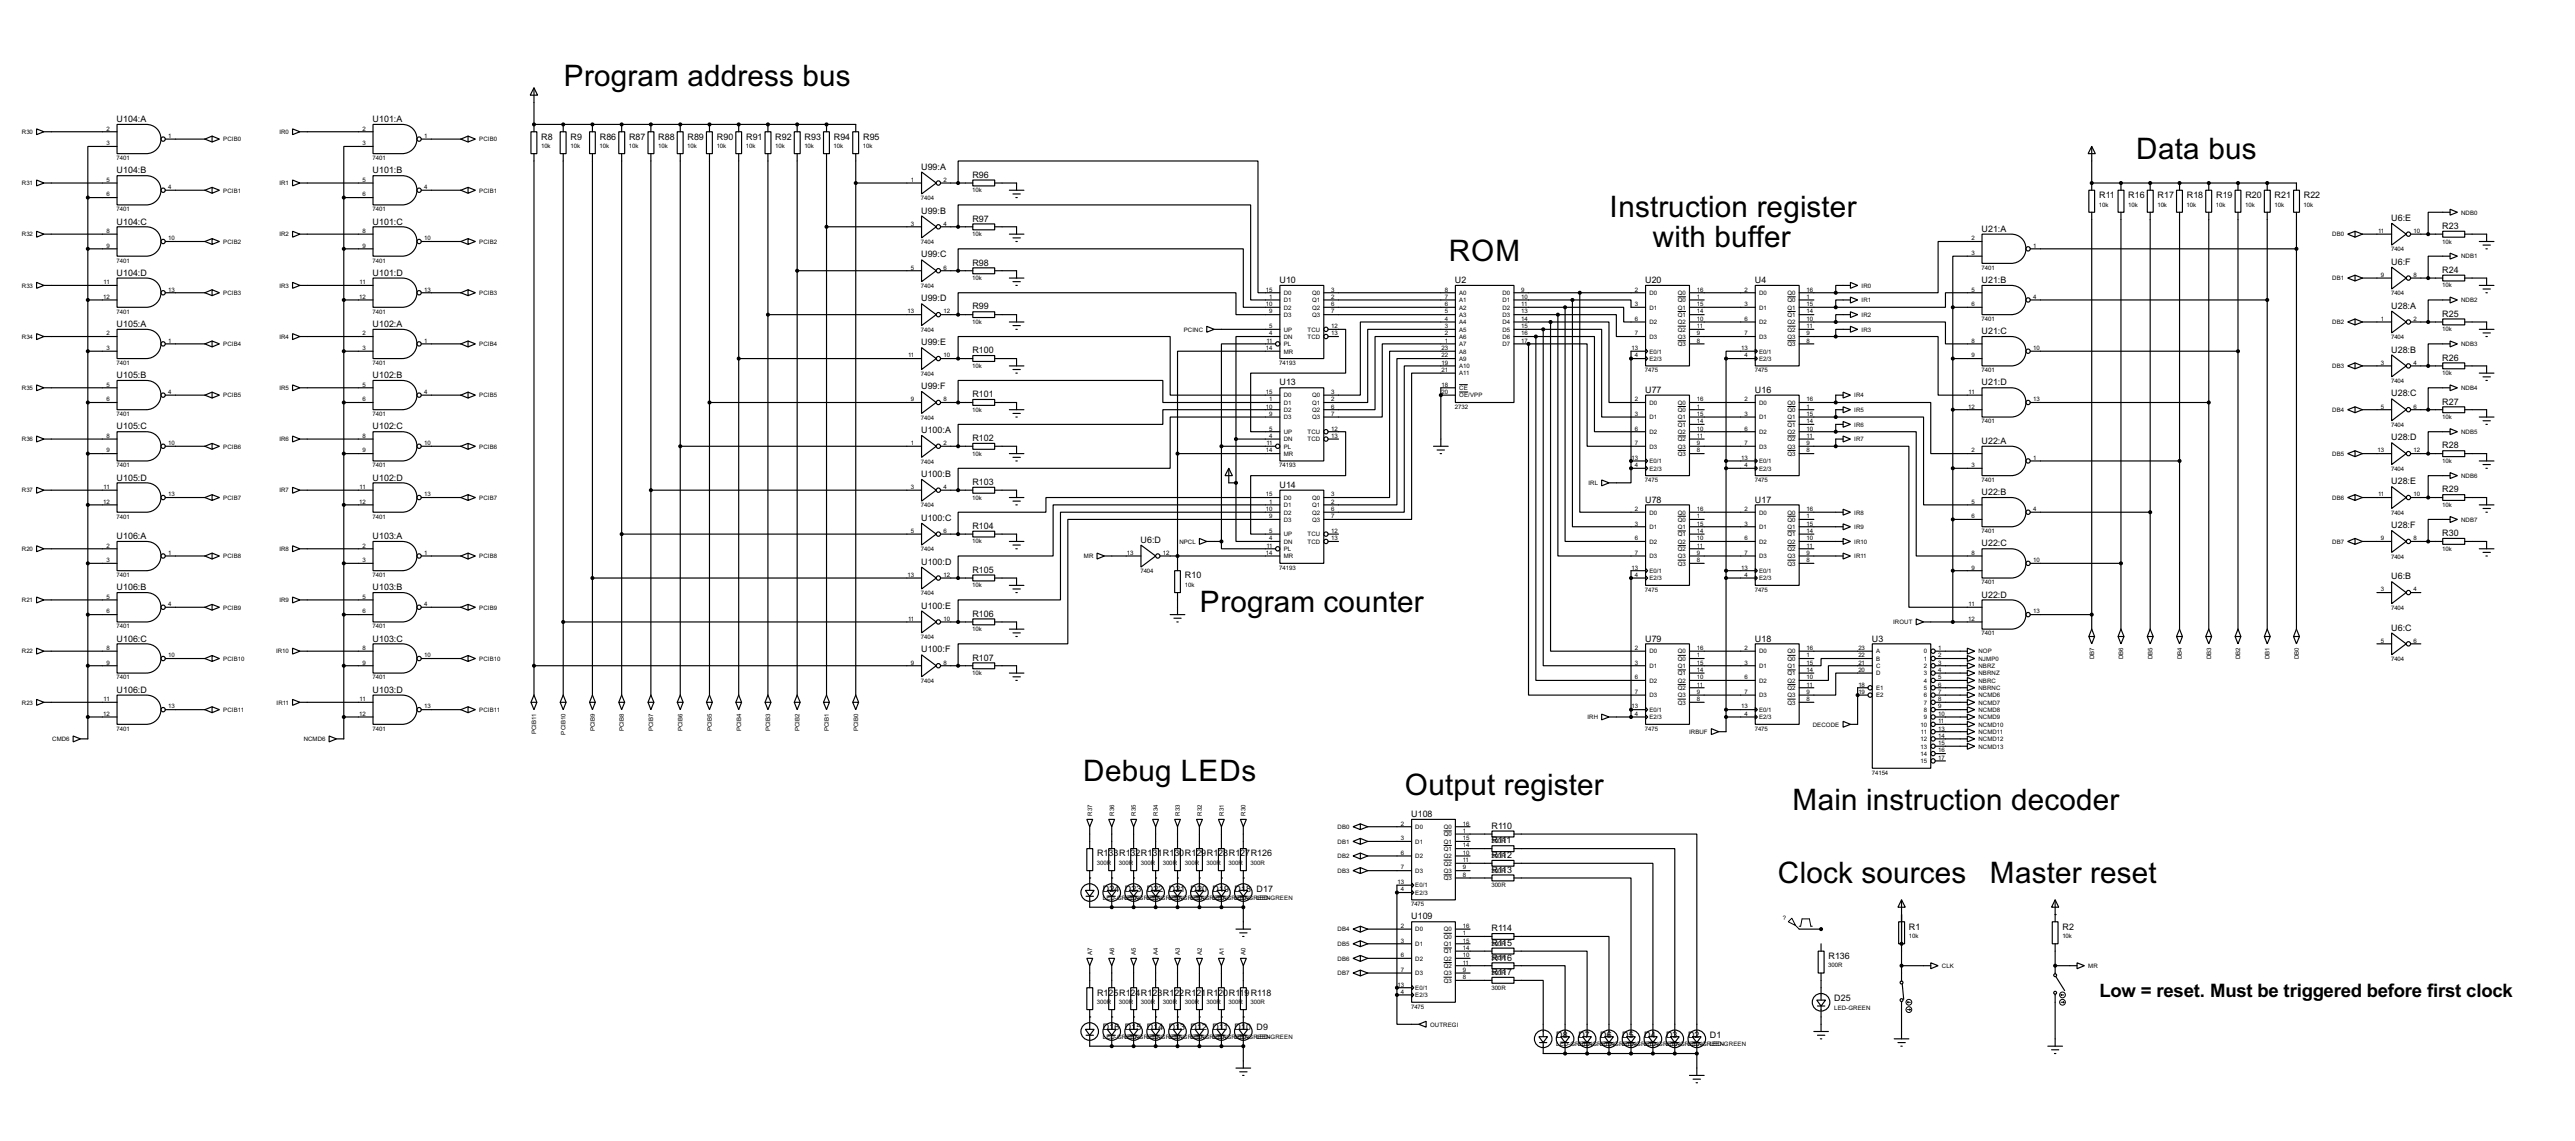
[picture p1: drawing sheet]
<svg xmlns="http://www.w3.org/2000/svg" width="894mm" height="396mm" viewBox="0 0 894 396" stroke-linecap="round" stroke-linejoin="round" font-family="sans-serif">
<defs><g id="words">
<g font-size="11.5">
<text x="195.8" y="29.7">Program address bus</text>
<text x="741.9" y="55.1">Data bus</text>
<text x="559" y="75.5">Instruction register</text>
<text x="574.1" y="85.7">with buffer</text>
<text x="503.1" y="90.7">ROM</text>
<text x="416.7" y="212.7">Program counter</text>
<text x="376.1" y="271.1">Debug LEDs</text>
<text x="487.9" y="276.2">Output register</text>
<text x="622.5" y="281.2">Main instruction decoder</text>
<text x="617.4" y="306.6">Clock sources</text>
<text x="691.1" y="306.6">Master reset</text>
</g>
<text font-size="7.2" x="729.1" y="346.3">Low = reset. Must be triggered before first clock</text>
<g font-size="3.5">
<text x="40.5" y="42.4">U104:A</text>
<text x="129.4" y="42.4">U101:A</text>
<text x="188" y="48.5">R8</text>
<text x="198.2" y="48.5">R9</text>
<text x="208.3" y="48.5">R86</text>
<text x="218.5" y="48.5">R87</text>
<text x="228.6" y="48.5">R88</text>
<text x="238.8" y="48.5">R89</text>
<text x="249" y="48.5">R90</text>
<text x="259.1" y="48.5">R91</text>
<text x="269.3" y="48.5">R92</text>
<text x="279.4" y="48.5">R93</text>
<text x="289.6" y="48.5">R94</text>
<text x="299.8" y="48.5">R95</text>
<text x="319.9" y="58.9">U99:A</text>
<text x="40.5" y="60.2">U104:B</text>
<text x="129.4" y="60.2">U101:B</text>
<text x="337.7" y="61.7">R96</text>
<text x="729" y="68.8">R11</text>
<text x="739.2" y="68.8">R16</text>
<text x="749.3" y="68.8">R17</text>
<text x="759.5" y="68.8">R18</text>
<text x="769.7" y="68.8">R19</text>
<text x="779.8" y="68.8">R20</text>
<text x="790" y="68.8">R21</text>
<text x="800.1" y="68.8">R22</text>
<text x="40.5" y="78">U104:C</text>
<text x="129.4" y="78">U101:C</text>
<text x="319.9" y="74.1">U99:B</text>
<text x="337.7" y="76.9">R97</text>
<text x="830.5" y="76.7">U6:E</text>
<text x="688.2" y="80.5">U21:A</text>
<text x="848.2" y="79.5">R23</text>
<text x="319.9" y="89.4">U99:C</text>
<text x="40.5" y="95.8">U104:D</text>
<text x="129.4" y="95.8">U101:D</text>
<text x="337.7" y="92.2">R98</text>
<text x="830.5" y="92">U6:F</text>
<text x="848.2" y="94.8">R24</text>
<text x="444.4" y="98.3">U10</text>
<text x="505.3" y="98.3">U2</text>
<text x="571.4" y="98.3">U20</text>
<text x="609.5" y="98.3">U4</text>
<text x="688.2" y="98.3">U21:B</text>
<text x="319.9" y="104.7">U99:D</text>
<text x="337.7" y="107.5">R99</text>
<text x="830.5" y="107.2">U28:A</text>
<text x="40.5" y="113.6">U105:A</text>
<text x="129.4" y="113.6">U102:A</text>
<text x="848.2" y="110">R25</text>
<text x="319.9" y="119.9">U99:E</text>
<text x="688.2" y="116.1">U21:C</text>
<text x="337.7" y="122.7">R100</text>
<text x="830.5" y="122.4">U28:B</text>
<text x="848.2" y="125.2">R26</text>
<text x="40.5" y="131.3">U105:B</text>
<text x="129.4" y="131.3">U102:B</text>
<text x="319.9" y="135.1">U99:F</text>
<text x="337.7" y="137.9">R101</text>
<text x="444.4" y="133.9">U13</text>
<text x="571.4" y="136.4">U77</text>
<text x="609.5" y="136.4">U16</text>
<text x="688.2" y="133.9">U21:D</text>
<text x="830.5" y="137.6">U28:C</text>
<text x="848.2" y="140.4">R27</text>
<text x="40.5" y="149.1">U105:C</text>
<text x="129.4" y="149.1">U102:C</text>
<text x="319.9" y="150.3">U100:A</text>
<text x="337.7" y="153.1">R102</text>
<text x="688.2" y="154.2">U22:A</text>
<text x="830.5" y="152.9">U28:D</text>
<text x="848.2" y="155.7">R28</text>
<text x="40.5" y="166.9">U105:D</text>
<text x="129.4" y="166.9">U102:D</text>
<text x="319.9" y="165.6">U100:B</text>
<text x="337.7" y="168.4">R103</text>
<text x="444.4" y="169.4">U14</text>
<text x="688.2" y="172">U22:B</text>
<text x="830.5" y="168.2">U28:E</text>
<text x="848.2" y="171">R29</text>
<text x="571.4" y="174.5">U78</text>
<text x="609.5" y="174.5">U17</text>
<text x="319.9" y="180.9">U100:C</text>
<text x="337.7" y="183.7">R104</text>
<text x="830.5" y="183.4">U28:F</text>
<text x="40.5" y="187.2">U106:A</text>
<text x="129.4" y="187.2">U103:A</text>
<text x="396.1" y="188.5">U6:D</text>
<text x="688.2" y="189.8">U22:C</text>
<text x="848.2" y="186.2">R30</text>
<text x="319.9" y="196.1">U100:D</text>
<text x="337.7" y="198.9">R105</text>
<text x="411.5" y="200.9">R10</text>
<text x="830.5" y="201.2">U6:B</text>
<text x="40.5" y="205">U106:B</text>
<text x="129.4" y="205">U103:B</text>
<text x="688.2" y="207.5">U22:D</text>
<text x="319.9" y="211.3">U100:E</text>
<text x="337.7" y="214.1">R106</text>
<text x="830.5" y="219">U6:C</text>
<text x="40.5" y="222.8">U106:C</text>
<text x="129.4" y="222.8">U103:C</text>
<text x="319.9" y="226.6">U100:F</text>
<text x="571.4" y="222.8">U79</text>
<text x="609.5" y="222.8">U18</text>
<text x="650.1" y="222.8">U3</text>
<text x="337.7" y="229.4">R107</text>
<text x="40.5" y="240.6">U106:D</text>
<text x="129.4" y="240.6">U103:D</text>
<text x="490.1" y="283.7">U108</text>
<text x="518" y="287.8">R110</text>
<text x="518" y="292.9">R111</text>
<text x="381" y="297.4">R133R132R131R130R129R128R127R126</text>
<text x="518" y="298">R112</text>
<text x="518" y="303">R113</text>
<text x="383.1" y="309.6">D24 D23 D22 D21 D20 D19 D18 D17</text>
<text x="490.1" y="319.3">U109</text>
<text x="518" y="323.4">R114</text>
<text x="663" y="322.8">R1</text>
<text x="716.3" y="322.8">R2</text>
<text x="518" y="328.4">R115</text>
<text x="518" y="333.5">R116</text>
<text x="635" y="333">R136</text>
<text x="518" y="338.6">R117</text>
<text x="381" y="345.7">R125R124R123R122R121R120R119R118</text>
<text x="637.1" y="347.7">D25</text>
<text x="383.1" y="357.8">D16 D15 D14 D13 D12 D11 D10 D9</text>
<text x="540.5" y="360.4">D8</text>
<text x="548.2" y="360.4">D7</text>
<text x="555.8" y="360.4">D6</text>
<text x="563.4" y="360.4">D5</text>
<text x="571" y="360.4">D4</text>
<text x="578.6" y="360.4">D3</text>
<text x="586.3" y="360.4">D2</text>
<text x="593.9" y="360.4">D1</text>
</g>
<g font-size="2.4">
<text x="7.6" y="46.6">R30</text>
<text x="37" y="45.4">2</text>
<text x="58.5" y="47.9">1</text>
<text x="97" y="46.6">IR0</text>
<text x="125.9" y="45.4">2</text>
<text x="147.4" y="47.9">1</text>
<text x="37" y="50.4">3</text>
<text x="77.5" y="49.1">PCIB0</text>
<text x="125.9" y="50.4">3</text>
<text x="166.4" y="49.1">PCIB0</text>
<text x="187.9" y="51.4">10k</text>
<text x="198.1" y="51.4">10k</text>
<text x="208.3" y="51.4">10k</text>
<text x="218.4" y="51.4">10k</text>
<text x="228.6" y="51.4">10k</text>
<text x="238.7" y="51.4">10k</text>
<text x="248.9" y="51.4">10k</text>
<text x="259.1" y="51.4">10k</text>
<text x="269.2" y="51.4">10k</text>
<text x="279.4" y="51.4">10k</text>
<text x="289.5" y="51.4">10k</text>
<text x="299.7" y="51.4">10k</text>
<text x="40.5" y="55.6">7401</text>
<text x="129.4" y="55.6">7401</text>
<text x="7.6" y="64.3">R31</text>
<text x="37" y="63.1">5</text>
<text x="58.5" y="65.6">4</text>
<text x="97" y="64.3">IR1</text>
<text x="125.9" y="63.1">5</text>
<text x="147.4" y="65.6">4</text>
<text x="316.4" y="63.1">1</text>
<text x="327.7" y="63.1">2</text>
<text x="37" y="68.2">6</text>
<text x="77.5" y="66.9">PCIB1</text>
<text x="125.9" y="68.2">6</text>
<text x="166.4" y="66.9">PCIB1</text>
<text x="319.9" y="69.5">7404</text>
<text x="337.7" y="66.7">10k</text>
<text x="728.9" y="71.7">10k</text>
<text x="739.1" y="71.7">10k</text>
<text x="749.3" y="71.7">10k</text>
<text x="759.4" y="71.7">10k</text>
<text x="769.6" y="71.7">10k</text>
<text x="779.8" y="71.7">10k</text>
<text x="789.9" y="71.7">10k</text>
<text x="800.1" y="71.7">10k</text>
<text x="40.5" y="73.4">7401</text>
<text x="129.4" y="73.4">7401</text>
<text x="854.7" y="74.5">NDB0</text>
<text x="7.6" y="82.1">R32</text>
<text x="37" y="80.9">8</text>
<text x="58.5" y="83.5">10</text>
<text x="97" y="82.1">IR2</text>
<text x="125.9" y="80.9">8</text>
<text x="147.4" y="83.5">10</text>
<text x="316.4" y="78.3">3</text>
<text x="327.7" y="78.3">4</text>
<text x="337.7" y="82">10k</text>
<text x="684.7" y="83.5">2</text>
<text x="810" y="82.1">DB0</text>
<text x="825.9" y="80.9">11</text>
<text x="838.2" y="80.9">10</text>
<text x="37" y="86">9</text>
<text x="77.5" y="84.7">PCIB2</text>
<text x="125.9" y="86">9</text>
<text x="166.4" y="84.7">PCIB2</text>
<text x="319.9" y="84.8">7404</text>
<text x="684.7" y="88.5">3</text>
<text x="706.2" y="86">1</text>
<text x="830.4" y="87.3">7404</text>
<text x="848.2" y="84.6">10k</text>
<text x="854.7" y="89.7">NDB1</text>
<text x="40.5" y="91.1">7401</text>
<text x="129.4" y="91.1">7401</text>
<text x="316.4" y="93.6">5</text>
<text x="327.7" y="93.6">6</text>
<text x="688.2" y="93.7">7401</text>
<text x="7.6" y="99.9">R33</text>
<text x="36" y="98.7">11</text>
<text x="58.5" y="101.2">13</text>
<text x="97" y="99.9">IR3</text>
<text x="124.9" y="98.7">11</text>
<text x="147.4" y="101.2">13</text>
<text x="319.9" y="100">7404</text>
<text x="337.7" y="97.3">10k</text>
<text x="439.7" y="101.2">15</text>
<text x="462.3" y="101.2">3</text>
<text x="501.8" y="101.2">8</text>
<text x="528.4" y="101.2">9</text>
<text x="567.8" y="101.2">2</text>
<text x="589.3" y="101.2">16</text>
<text x="605.9" y="101.2">2</text>
<text x="627.4" y="101.2">16</text>
<text x="646.5" y="99.9">IR0</text>
<text x="684.7" y="101.2">5</text>
<text x="810" y="97.4">DB1</text>
<text x="826.9" y="96.2">9</text>
<text x="838.2" y="96.2">8</text>
<text x="848.2" y="99.8">10k</text>
<text x="35.8" y="103.7">12</text>
<text x="77.5" y="102.4">PCIB3</text>
<text x="124.7" y="103.7">12</text>
<text x="166.4" y="102.4">PCIB3</text>
<text x="439.7" y="106.3">10</text>
<text x="440.8" y="103.7">1</text>
<text x="445.8" y="102.4">D0</text>
<text x="445.8" y="105">D1</text>
<text x="445.8" y="107.5">D2</text>
<text x="455.7" y="102.4">Q0</text>
<text x="455.7" y="105">Q1</text>
<text x="455.7" y="107.5">Q2</text>
<text x="462.3" y="103.7">2</text>
<text x="462.3" y="106.3">6</text>
<text x="501.8" y="103.7">7</text>
<text x="501.8" y="106.3">6</text>
<text x="506.8" y="102.4">A0</text>
<text x="506.8" y="105">A1</text>
<text x="506.8" y="107.5">A2</text>
<text x="521.8" y="102.4">D0</text>
<text x="521.8" y="105">D1</text>
<text x="521.8" y="107.5">D2</text>
<text x="528.4" y="103.7">10</text>
<text x="528.4" y="106.3">11</text>
<text x="567.8" y="106.3">3</text>
<text x="572.8" y="102.4">D0</text>
<text x="572.8" y="107.5">D1</text>
<text x="582.7" y="102.4">Q0</text>
<text x="582.7" y="105">Q0</text>
<text x="582.7" y="107.5">Q1</text>
<text x="589.3" y="103.7">1</text>
<text x="589.3" y="106.3">15</text>
<text x="605.9" y="106.3">3</text>
<text x="610.9" y="102.4">D0</text>
<text x="610.9" y="107.5">D1</text>
<text x="620.8" y="102.4">Q0</text>
<text x="620.8" y="105">Q0</text>
<text x="620.8" y="107.5">Q1</text>
<text x="627.4" y="103.7">1</text>
<text x="627.4" y="106.3">15</text>
<text x="646.5" y="105">IR1</text>
<text x="684.7" y="106.3">6</text>
<text x="706.2" y="103.7">4</text>
<text x="830.4" y="102.6">7404</text>
<text x="854.7" y="105">NDB2</text>
<text x="40.5" y="108.9">7401</text>
<text x="129.4" y="108.9">7401</text>
<text x="315.2" y="108.9">13</text>
<text x="327.7" y="108.9">12</text>
<text x="337.7" y="112.5">10k</text>
<text x="440.8" y="108.9">9</text>
<text x="440.8" y="114">5</text>
<text x="445.8" y="110.1">D3</text>
<text x="455.7" y="110.1">Q3</text>
<text x="462.3" y="108.9">7</text>
<text x="462.3" y="114">12</text>
<text x="501.8" y="108.9">5</text>
<text x="501.8" y="111.4">4</text>
<text x="501.8" y="114">3</text>
<text x="506.8" y="110.1">A3</text>
<text x="506.8" y="112.6">A4</text>
<text x="521.8" y="110.1">D3</text>
<text x="521.8" y="112.6">D4</text>
<text x="528.4" y="108.9">13</text>
<text x="528.4" y="111.4">14</text>
<text x="528.4" y="114">15</text>
<text x="567.8" y="111.4">6</text>
<text x="572.8" y="112.6">D2</text>
<text x="582.7" y="110.1">Q1</text>
<text x="582.7" y="112.6">Q2</text>
<text x="589.3" y="108.9">14</text>
<text x="589.3" y="111.4">10</text>
<text x="589.3" y="114">11</text>
<text x="605.9" y="111.4">6</text>
<text x="610.9" y="112.6">D2</text>
<text x="620.8" y="110.1">Q1</text>
<text x="620.8" y="112.6">Q2</text>
<text x="627.4" y="108.9">14</text>
<text x="627.4" y="111.4">10</text>
<text x="627.4" y="114">11</text>
<text x="646.5" y="110.1">IR2</text>
<text x="688.2" y="111.5">7401</text>
<text x="810" y="112.6">DB2</text>
<text x="826.9" y="111.4">1</text>
<text x="838.2" y="111.4">2</text>
<text x="7.6" y="117.7">R34</text>
<text x="37" y="116.4">2</text>
<text x="58.5" y="119">1</text>
<text x="97" y="117.7">IR4</text>
<text x="125.9" y="116.4">2</text>
<text x="147.4" y="119">1</text>
<text x="319.9" y="115.3">7404</text>
<text x="411.1" y="115.1">PCINC</text>
<text x="439.8" y="119">11</text>
<text x="440.8" y="116.4">4</text>
<text x="445.8" y="115.1">UP</text>
<text x="445.8" y="117.7">DN</text>
<text x="454.1" y="115.1">TCU</text>
<text x="454.1" y="117.7">TCD</text>
<text x="462.3" y="116.4">13</text>
<text x="501.8" y="116.4">2</text>
<text x="501.8" y="119">1</text>
<text x="506.8" y="115.1">A5</text>
<text x="506.8" y="117.7">A6</text>
<text x="521.8" y="115.1">D5</text>
<text x="521.8" y="117.7">D6</text>
<text x="528.4" y="116.4">16</text>
<text x="528.4" y="119">17</text>
<text x="567.8" y="116.4">7</text>
<text x="572.8" y="117.7">D3</text>
<text x="582.7" y="115.1">Q2</text>
<text x="582.7" y="117.7">Q3</text>
<text x="589.3" y="116.4">9</text>
<text x="589.3" y="119">8</text>
<text x="605.9" y="116.4">7</text>
<text x="610.9" y="117.7">D3</text>
<text x="620.8" y="115.1">Q2</text>
<text x="620.8" y="117.7">Q3</text>
<text x="627.4" y="116.4">9</text>
<text x="627.4" y="119">8</text>
<text x="646.5" y="115.1">IR3</text>
<text x="684.7" y="119">8</text>
<text x="830.4" y="117.8">7404</text>
<text x="848.2" y="115">10k</text>
<text x="37" y="121.6">3</text>
<text x="77.5" y="120.2">PCIB4</text>
<text x="125.9" y="121.6">3</text>
<text x="166.4" y="120.2">PCIB4</text>
<text x="315.4" y="124.1">11</text>
<text x="327.7" y="124.1">10</text>
<text x="439.7" y="121.6">14</text>
<text x="445.8" y="120.2">PL</text>
<text x="445.8" y="122.8">MR</text>
<text x="500.7" y="121.6">23</text>
<text x="500.7" y="124.1">22</text>
<text x="506.8" y="120.2">A7</text>
<text x="506.8" y="122.8">A8</text>
<text x="506.8" y="125.3">A9</text>
<text x="521.8" y="120.2">D7</text>
<text x="566.7" y="121.6">13</text>
<text x="567.8" y="124.1">4</text>
<text x="572.8" y="122.8">E0/1</text>
<text x="572.8" y="125.3">E2/3</text>
<text x="582.7" y="120.2">Q3</text>
<text x="604.8" y="121.6">13</text>
<text x="605.9" y="124.1">4</text>
<text x="610.9" y="122.8">E0/1</text>
<text x="610.9" y="125.3">E2/3</text>
<text x="620.8" y="120.2">Q3</text>
<text x="684.7" y="124.1">9</text>
<text x="706.2" y="121.6">10</text>
<text x="854.7" y="120.2">NDB3</text>
<text x="40.5" y="126.7">7401</text>
<text x="129.4" y="126.7">7401</text>
<text x="319.9" y="130.5">7404</text>
<text x="337.7" y="127.7">10k</text>
<text x="444.3" y="126.7">74193</text>
<text x="500.7" y="126.7">19</text>
<text x="500.7" y="129.1">21</text>
<text x="506.8" y="127.8">A10</text>
<text x="506.8" y="130.4">A11</text>
<text x="571.3" y="129.2">7475</text>
<text x="609.4" y="129.2">7475</text>
<text x="688.2" y="129.2">7401</text>
<text x="810" y="127.8">DB3</text>
<text x="826.9" y="126.7">3</text>
<text x="838.2" y="126.7">4</text>
<text x="848.2" y="130.3">10k</text>
<text x="7.6" y="135.5">R35</text>
<text x="37" y="134.3">5</text>
<text x="58.5" y="136.8">4</text>
<text x="97" y="135.5">IR5</text>
<text x="125.9" y="134.3">5</text>
<text x="147.4" y="136.8">4</text>
<text x="439.7" y="136.8">15</text>
<text x="462.3" y="136.8">3</text>
<text x="500.7" y="134.3">18</text>
<text x="500.7" y="136.8">20</text>
<text x="506.8" y="135.5">CE</text>
<text x="683.7" y="136.8">11</text>
<text x="830.4" y="133.1">7404</text>
<text x="854.7" y="135.5">NDB4</text>
<text x="37" y="139.4">6</text>
<text x="77.5" y="138">PCIB5</text>
<text x="125.9" y="139.4">6</text>
<text x="166.4" y="138">PCIB5</text>
<text x="316.4" y="139.4">9</text>
<text x="327.7" y="139.4">8</text>
<text x="337.7" y="143">10k</text>
<text x="439.7" y="141.8">10</text>
<text x="440.8" y="139.4">1</text>
<text x="445.8" y="138">D0</text>
<text x="445.8" y="140.5">D1</text>
<text x="445.8" y="143.1">D2</text>
<text x="455.7" y="138">Q0</text>
<text x="455.7" y="140.5">Q1</text>
<text x="455.7" y="143.1">Q2</text>
<text x="462.3" y="139.4">2</text>
<text x="462.3" y="141.8">6</text>
<text x="505.3" y="141.9">2732</text>
<text x="506.8" y="138">OE/VPP</text>
<text x="567.8" y="139.4">2</text>
<text x="572.8" y="140.5">D0</text>
<text x="582.7" y="140.5">Q0</text>
<text x="582.7" y="143.1">Q0</text>
<text x="589.3" y="139.4">16</text>
<text x="589.3" y="141.8">1</text>
<text x="605.9" y="139.4">2</text>
<text x="610.9" y="140.5">D0</text>
<text x="620.8" y="140.5">Q0</text>
<text x="620.8" y="143.1">Q0</text>
<text x="627.4" y="139.4">16</text>
<text x="627.4" y="141.8">1</text>
<text x="643.9" y="138">IR4</text>
<text x="643.9" y="143.1">IR5</text>
<text x="683.5" y="141.8">12</text>
<text x="706.2" y="139.4">13</text>
<text x="810" y="143.1">DB4</text>
<text x="826.9" y="141.8">5</text>
<text x="838.2" y="141.8">6</text>
<text x="40.5" y="144.5">7401</text>
<text x="129.4" y="144.5">7401</text>
<text x="319.9" y="145.8">7404</text>
<text x="440.8" y="144.4">9</text>
<text x="440.8" y="149.5">5</text>
<text x="445.8" y="145.6">D3</text>
<text x="455.7" y="145.6">Q3</text>
<text x="462.3" y="144.4">7</text>
<text x="462.3" y="149.5">12</text>
<text x="567.8" y="144.4">3</text>
<text x="567.8" y="149.5">6</text>
<text x="572.8" y="145.6">D1</text>
<text x="582.7" y="145.6">Q1</text>
<text x="582.7" y="148.2">Q1</text>
<text x="589.3" y="144.4">15</text>
<text x="589.3" y="147">14</text>
<text x="589.3" y="149.5">10</text>
<text x="605.9" y="144.4">3</text>
<text x="605.9" y="149.5">6</text>
<text x="610.9" y="145.6">D1</text>
<text x="620.8" y="145.6">Q1</text>
<text x="620.8" y="148.2">Q1</text>
<text x="627.4" y="144.4">15</text>
<text x="627.4" y="147">14</text>
<text x="627.4" y="149.5">10</text>
<text x="643.9" y="148.2">IR6</text>
<text x="688.2" y="147">7401</text>
<text x="830.4" y="148.3">7404</text>
<text x="848.2" y="145.5">10k</text>
<text x="7.6" y="153.3">R36</text>
<text x="37" y="152.1">8</text>
<text x="58.5" y="154.5">10</text>
<text x="77.5" y="155.8">PCIB6</text>
<text x="97" y="153.3">IR6</text>
<text x="125.9" y="152.1">8</text>
<text x="147.4" y="154.5">10</text>
<text x="166.4" y="155.8">PCIB6</text>
<text x="316.4" y="154.5">1</text>
<text x="327.7" y="154.5">2</text>
<text x="439.8" y="154.5">11</text>
<text x="440.8" y="152.1">4</text>
<text x="445.8" y="150.7">UP</text>
<text x="445.8" y="153.3">DN</text>
<text x="445.8" y="155.8">PL</text>
<text x="454.1" y="150.7">TCU</text>
<text x="454.1" y="153.3">TCD</text>
<text x="462.3" y="152.1">13</text>
<text x="567.8" y="154.5">7</text>
<text x="572.8" y="150.7">D2</text>
<text x="572.8" y="155.8">D3</text>
<text x="582.7" y="150.7">Q2</text>
<text x="582.7" y="153.3">Q2</text>
<text x="582.7" y="155.8">Q3</text>
<text x="589.3" y="152.1">11</text>
<text x="589.3" y="154.5">9</text>
<text x="605.9" y="154.5">7</text>
<text x="610.9" y="150.7">D2</text>
<text x="610.9" y="155.8">D3</text>
<text x="620.8" y="150.7">Q2</text>
<text x="620.8" y="153.3">Q2</text>
<text x="620.8" y="155.8">Q3</text>
<text x="627.4" y="152.1">11</text>
<text x="627.4" y="154.5">9</text>
<text x="643.9" y="153.3">IR7</text>
<text x="854.7" y="150.7">NDB5</text>
<text x="37" y="157.1">9</text>
<text x="125.9" y="157.1">9</text>
<text x="319.9" y="161">7404</text>
<text x="337.7" y="158.2">10k</text>
<text x="439.7" y="157.1">14</text>
<text x="445.8" y="158.3">MR</text>
<text x="566.7" y="159.7">13</text>
<text x="572.8" y="160.9">E0/1</text>
<text x="582.7" y="158.3">Q3</text>
<text x="589.3" y="157.1">8</text>
<text x="604.8" y="159.7">13</text>
<text x="610.9" y="160.9">E0/1</text>
<text x="620.8" y="158.3">Q3</text>
<text x="627.4" y="157.1">8</text>
<text x="684.7" y="157.1">2</text>
<text x="706.2" y="159.7">1</text>
<text x="810" y="158.3">DB5</text>
<text x="825.8" y="157.1">13</text>
<text x="838.2" y="157.1">12</text>
<text x="848.2" y="160.8">10k</text>
<text x="40.5" y="162.3">7401</text>
<text x="129.4" y="162.3">7401</text>
<text x="444.3" y="162.3">74193</text>
<text x="567.8" y="162.2">4</text>
<text x="571.3" y="167.4">7475</text>
<text x="572.8" y="163.4">E2/3</text>
<text x="605.9" y="162.2">4</text>
<text x="609.4" y="167.4">7475</text>
<text x="610.9" y="163.4">E2/3</text>
<text x="684.7" y="162.2">3</text>
<text x="688.2" y="167.4">7401</text>
<text x="830.4" y="163.5">7404</text>
<text x="854.7" y="166">NDB6</text>
<text x="7.6" y="171">R37</text>
<text x="36" y="169.8">11</text>
<text x="58.5" y="172.4">13</text>
<text x="77.5" y="173.6">PCIB7</text>
<text x="97" y="171">IR7</text>
<text x="124.9" y="169.8">11</text>
<text x="147.4" y="172.4">13</text>
<text x="166.4" y="173.6">PCIB7</text>
<text x="316.4" y="169.8">3</text>
<text x="327.7" y="169.8">4</text>
<text x="337.7" y="173.5">10k</text>
<text x="439.7" y="172.4">15</text>
<text x="445.8" y="173.6">D0</text>
<text x="455.7" y="173.6">Q0</text>
<text x="462.3" y="172.4">3</text>
<text x="551.6" y="168.5">IRL</text>
<text x="810" y="173.6">DB6</text>
<text x="825.9" y="172.4">11</text>
<text x="838.2" y="172.4">10</text>
<text x="35.8" y="174.9">12</text>
<text x="124.7" y="174.9">12</text>
<text x="319.9" y="176.2">7404</text>
<text x="439.7" y="177.5">10</text>
<text x="440.8" y="174.9">1</text>
<text x="440.8" y="179.9">9</text>
<text x="445.8" y="176.1">D1</text>
<text x="445.8" y="178.7">D2</text>
<text x="455.7" y="176.1">Q1</text>
<text x="455.7" y="178.7">Q2</text>
<text x="462.3" y="174.9">2</text>
<text x="462.3" y="177.5">6</text>
<text x="462.3" y="179.9">7</text>
<text x="567.8" y="177.5">2</text>
<text x="572.8" y="178.7">D0</text>
<text x="582.7" y="178.7">Q0</text>
<text x="589.3" y="177.5">16</text>
<text x="589.3" y="179.9">1</text>
<text x="605.9" y="177.5">2</text>
<text x="610.9" y="178.7">D0</text>
<text x="620.8" y="178.7">Q0</text>
<text x="627.4" y="177.5">16</text>
<text x="627.4" y="179.9">1</text>
<text x="643.9" y="178.7">IR8</text>
<text x="684.7" y="174.9">5</text>
<text x="684.7" y="179.9">6</text>
<text x="706.2" y="177.5">4</text>
<text x="830.4" y="178.8">7404</text>
<text x="848.2" y="176">10k</text>
<text x="40.5" y="180.1">7401</text>
<text x="129.4" y="180.1">7401</text>
<text x="316.4" y="185.1">5</text>
<text x="327.7" y="185.1">6</text>
<text x="440.8" y="185.1">5</text>
<text x="445.8" y="181.2">D3</text>
<text x="455.7" y="181.2">Q3</text>
<text x="462.3" y="185.1">12</text>
<text x="567.8" y="182.5">3</text>
<text x="572.8" y="183.7">D1</text>
<text x="582.7" y="181.2">Q0</text>
<text x="582.7" y="183.7">Q1</text>
<text x="589.3" y="182.5">15</text>
<text x="589.3" y="185.1">14</text>
<text x="605.9" y="182.5">3</text>
<text x="610.9" y="183.7">D1</text>
<text x="620.8" y="181.2">Q0</text>
<text x="620.8" y="183.7">Q1</text>
<text x="627.4" y="182.5">15</text>
<text x="627.4" y="185.1">14</text>
<text x="643.9" y="183.7">IR9</text>
<text x="688.2" y="185.1">7401</text>
<text x="854.7" y="181.2">NDB7</text>
<text x="7.6" y="191.4">R20</text>
<text x="37" y="190.1">2</text>
<text x="97" y="191.4">IR8</text>
<text x="125.9" y="190.1">2</text>
<text x="319.9" y="191.5">7404</text>
<text x="337.7" y="188.7">10k</text>
<text x="409.6" y="188.8">NPCL</text>
<text x="439.8" y="190.1">11</text>
<text x="440.8" y="187.6">4</text>
<text x="445.8" y="186.3">UP</text>
<text x="445.8" y="188.8">DN</text>
<text x="445.8" y="191.4">PL</text>
<text x="454.1" y="186.3">TCU</text>
<text x="454.1" y="188.8">TCD</text>
<text x="462.3" y="187.6">13</text>
<text x="567.8" y="187.6">6</text>
<text x="572.8" y="188.8">D2</text>
<text x="582.7" y="186.3">Q1</text>
<text x="582.7" y="188.8">Q2</text>
<text x="582.7" y="191.4">Q2</text>
<text x="589.3" y="187.6">10</text>
<text x="589.3" y="190.1">11</text>
<text x="605.9" y="187.6">6</text>
<text x="610.9" y="188.8">D2</text>
<text x="620.8" y="186.3">Q1</text>
<text x="620.8" y="188.8">Q2</text>
<text x="620.8" y="191.4">Q2</text>
<text x="627.4" y="187.6">10</text>
<text x="627.4" y="190.1">11</text>
<text x="643.9" y="188.8">IR10</text>
<text x="810" y="188.8">DB7</text>
<text x="826.9" y="187.6">9</text>
<text x="838.2" y="187.6">8</text>
<text x="848.2" y="191.2">10k</text>
<text x="37" y="195.2">3</text>
<text x="58.5" y="192.7">1</text>
<text x="77.5" y="193.9">PCIB8</text>
<text x="125.9" y="195.2">3</text>
<text x="147.4" y="192.7">1</text>
<text x="166.4" y="193.9">PCIB8</text>
<text x="376.4" y="193.9">MR</text>
<text x="391.4" y="192.7">13</text>
<text x="403.9" y="192.7">12</text>
<text x="439.7" y="192.7">14</text>
<text x="444.3" y="197.8">74193</text>
<text x="445.8" y="193.9">MR</text>
<text x="566.7" y="197.8">13</text>
<text x="567.8" y="192.7">7</text>
<text x="572.8" y="193.9">D3</text>
<text x="582.7" y="193.9">Q3</text>
<text x="582.7" y="196.4">Q3</text>
<text x="589.3" y="192.7">9</text>
<text x="589.3" y="195.2">8</text>
<text x="604.8" y="197.8">13</text>
<text x="605.9" y="192.7">7</text>
<text x="610.9" y="193.9">D3</text>
<text x="620.8" y="193.9">Q3</text>
<text x="620.8" y="196.4">Q3</text>
<text x="627.4" y="192.7">9</text>
<text x="627.4" y="195.2">8</text>
<text x="643.9" y="193.9">IR11</text>
<text x="684.7" y="192.7">8</text>
<text x="684.7" y="197.8">9</text>
<text x="706.2" y="195.2">10</text>
<text x="830.4" y="194">7404</text>
<text x="40.5" y="200.4">7401</text>
<text x="129.4" y="200.4">7401</text>
<text x="315.2" y="200.3">13</text>
<text x="327.7" y="200.3">12</text>
<text x="337.7" y="203.9">10k</text>
<text x="396.1" y="199.1">7404</text>
<text x="411.5" y="203.8">10k</text>
<text x="567.8" y="200.3">4</text>
<text x="572.8" y="199">E0/1</text>
<text x="572.8" y="201.5">E2/3</text>
<text x="605.9" y="200.3">4</text>
<text x="610.9" y="199">E0/1</text>
<text x="610.9" y="201.5">E2/3</text>
<text x="688.2" y="202.9">7401</text>
<text x="7.6" y="209.1">R21</text>
<text x="37" y="207.9">5</text>
<text x="97" y="209.1">IR9</text>
<text x="125.9" y="207.9">5</text>
<text x="319.9" y="206.7">7404</text>
<text x="571.3" y="205.5">7475</text>
<text x="609.4" y="205.5">7475</text>
<text x="826.9" y="205.4">3</text>
<text x="838.2" y="205.4">4</text>
<text x="37" y="213">6</text>
<text x="58.5" y="210.5">4</text>
<text x="77.5" y="211.7">PCIB9</text>
<text x="125.9" y="213">6</text>
<text x="147.4" y="210.5">4</text>
<text x="166.4" y="211.7">PCIB9</text>
<text x="315.4" y="215.5">11</text>
<text x="327.7" y="215.5">10</text>
<text x="683.5" y="215.5">12</text>
<text x="683.7" y="210.5">11</text>
<text x="706.2" y="213">13</text>
<text x="830.4" y="211.8">7404</text>
<text x="40.5" y="218.2">7401</text>
<text x="129.4" y="218.2">7401</text>
<text x="319.9" y="222">7404</text>
<text x="337.7" y="219.2">10k</text>
<text x="657.4" y="216.8">IROUT</text>
<text x="688.2" y="220.7">7401</text>
<text x="7.6" y="226.9">R22</text>
<text x="37" y="225.7">8</text>
<text x="95.9" y="226.9">IR10</text>
<text x="125.9" y="225.7">8</text>
<text x="567.8" y="225.7">2</text>
<text x="572.8" y="226.9">D0</text>
<text x="582.7" y="226.9">Q0</text>
<text x="589.3" y="225.7">16</text>
<text x="605.9" y="225.7">2</text>
<text x="610.9" y="226.9">D0</text>
<text x="620.8" y="226.9">Q0</text>
<text x="627.4" y="225.7">16</text>
<text x="645.4" y="225.7">23</text>
<text x="651.5" y="226.9">A</text>
<text x="668.2" y="226.9">0</text>
<text x="673.1" y="225.7">1</text>
<text x="687.1" y="226.9">NOP</text>
<text x="826.9" y="223.2">5</text>
<text x="838.2" y="223.2">6</text>
<text x="37" y="230.8">9</text>
<text x="58.5" y="228.3">10</text>
<text x="77.5" y="229.5">PCIB10</text>
<text x="125.9" y="230.8">9</text>
<text x="147.4" y="228.3">10</text>
<text x="166.4" y="229.5">PCIB10</text>
<text x="316.4" y="230.8">9</text>
<text x="327.7" y="230.8">8</text>
<text x="567.8" y="230.8">3</text>
<text x="572.8" y="232">D1</text>
<text x="582.7" y="229.5">Q0</text>
<text x="582.7" y="232">Q1</text>
<text x="589.3" y="228.3">1</text>
<text x="589.3" y="230.8">15</text>
<text x="589.3" y="233.3">14</text>
<text x="605.9" y="230.8">3</text>
<text x="610.9" y="232">D1</text>
<text x="620.8" y="229.5">Q0</text>
<text x="620.8" y="232">Q1</text>
<text x="627.4" y="228.3">1</text>
<text x="627.4" y="230.8">15</text>
<text x="627.4" y="233.3">14</text>
<text x="645.4" y="228.3">22</text>
<text x="645.4" y="230.8">21</text>
<text x="645.4" y="233.3">20</text>
<text x="651.5" y="229.5">B</text>
<text x="651.5" y="232">C</text>
<text x="668.2" y="229.5">1</text>
<text x="668.2" y="232">2</text>
<text x="673.1" y="228.3">2</text>
<text x="673.1" y="230.8">3</text>
<text x="673.1" y="233.3">4</text>
<text x="687.1" y="229.5">NJMP0</text>
<text x="687.1" y="232">NBRZ</text>
<text x="727.3" y="228.9" transform="rotate(-90 727.3 228.9)">DB7</text>
<text x="737.4" y="228.9" transform="rotate(-90 737.4 228.9)">DB6</text>
<text x="747.6" y="228.9" transform="rotate(-90 747.6 228.9)">DB5</text>
<text x="757.8" y="228.9" transform="rotate(-90 757.8 228.9)">DB4</text>
<text x="767.9" y="228.9" transform="rotate(-90 767.9 228.9)">DB3</text>
<text x="778.1" y="228.9" transform="rotate(-90 778.1 228.9)">DB2</text>
<text x="788.2" y="228.9" transform="rotate(-90 788.2 228.9)">DB1</text>
<text x="798.4" y="228.9" transform="rotate(-90 798.4 228.9)">DB0</text>
<text x="830.4" y="229.6">7404</text>
<text x="40.5" y="235.9">7401</text>
<text x="129.4" y="235.9">7401</text>
<text x="319.9" y="237.2">7404</text>
<text x="337.7" y="234.4">10k</text>
<text x="567.8" y="235.9">6</text>
<text x="572.8" y="237.1">D2</text>
<text x="582.7" y="234.5">Q1</text>
<text x="582.7" y="237.1">Q2</text>
<text x="582.7" y="239.6">Q2</text>
<text x="589.3" y="235.9">10</text>
<text x="589.3" y="238.4">11</text>
<text x="605.9" y="235.9">6</text>
<text x="610.9" y="237.1">D2</text>
<text x="620.8" y="234.5">Q1</text>
<text x="620.8" y="237.1">Q2</text>
<text x="620.8" y="239.6">Q2</text>
<text x="627.4" y="235.9">10</text>
<text x="627.4" y="238.4">11</text>
<text x="645.4" y="238.4">18</text>
<text x="651.5" y="234.5">D</text>
<text x="651.5" y="239.6">E1</text>
<text x="668.2" y="234.5">3</text>
<text x="668.2" y="237.1">4</text>
<text x="668.2" y="239.6">5</text>
<text x="673.1" y="235.9">5</text>
<text x="673.1" y="238.4">6</text>
<text x="687.1" y="234.5">NBRNZ</text>
<text x="687.1" y="237.1">NBRC</text>
<text x="687.1" y="239.6">NBRNC</text>
<text x="7.6" y="244.7">R23</text>
<text x="36" y="243.5">11</text>
<text x="96" y="244.7">IR11</text>
<text x="124.9" y="243.5">11</text>
<text x="567.8" y="241">7</text>
<text x="572.8" y="242.2">D3</text>
<text x="582.7" y="242.2">Q3</text>
<text x="582.7" y="244.7">Q3</text>
<text x="589.3" y="241">9</text>
<text x="589.3" y="243.5">8</text>
<text x="605.9" y="241">7</text>
<text x="610.9" y="242.2">D3</text>
<text x="620.8" y="242.2">Q3</text>
<text x="620.8" y="244.7">Q3</text>
<text x="627.4" y="241">9</text>
<text x="627.4" y="243.5">8</text>
<text x="645.4" y="241">19</text>
<text x="651.5" y="242.2">E2</text>
<text x="668.2" y="242.2">6</text>
<text x="668.2" y="244.7">7</text>
<text x="673.1" y="241">7</text>
<text x="673.1" y="243.5">8</text>
<text x="687.1" y="242.2">NCMD6</text>
<text x="687.1" y="244.7">NCMD7</text>
<text x="35.8" y="248.6">12</text>
<text x="58.5" y="246">13</text>
<text x="77.5" y="247.2">PCIB11</text>
<text x="124.7" y="248.6">12</text>
<text x="147.4" y="246">13</text>
<text x="166.4" y="247.2">PCIB11</text>
<text x="551.3" y="249.8">IRH</text>
<text x="566.7" y="246">13</text>
<text x="567.8" y="248.6">4</text>
<text x="572.8" y="247.2">E0/1</text>
<text x="572.8" y="249.8">E2/3</text>
<text x="604.8" y="246">13</text>
<text x="605.9" y="248.6">4</text>
<text x="610.9" y="247.2">E0/1</text>
<text x="610.9" y="249.8">E2/3</text>
<text x="668.2" y="247.2">8</text>
<text x="668.2" y="249.8">9</text>
<text x="673.1" y="246">9</text>
<text x="673.1" y="248.6">10</text>
<text x="673.1" y="251.1">11</text>
<text x="687.1" y="247.2">NCMD8</text>
<text x="687.1" y="249.8">NCMD9</text>
<text x="18.1" y="257.4">CMD6</text>
<text x="40.5" y="253.7">7401</text>
<text x="105.5" y="257.4">NCMD6</text>
<text x="129.4" y="253.7">7401</text>
<text x="186.3" y="254.9" transform="rotate(-90 186.3 254.9)">PCIB11</text>
<text x="196.4" y="255.1" transform="rotate(-90 196.4 255.1)">PCIB10</text>
<text x="206.6" y="253.9" transform="rotate(-90 206.6 253.9)">PCIB9</text>
<text x="216.7" y="253.9" transform="rotate(-90 216.7 253.9)">PCIB8</text>
<text x="226.8" y="253.9" transform="rotate(-90 226.8 253.9)">PCIB7</text>
<text x="237.1" y="253.9" transform="rotate(-90 237.1 253.9)">PCIB6</text>
<text x="247.2" y="253.9" transform="rotate(-90 247.2 253.9)">PCIB5</text>
<text x="257.4" y="253.9" transform="rotate(-90 257.4 253.9)">PCIB4</text>
<text x="267.5" y="253.9" transform="rotate(-90 267.5 253.9)">PCIB3</text>
<text x="277.6" y="253.9" transform="rotate(-90 277.6 253.9)">PCIB2</text>
<text x="287.9" y="253.9" transform="rotate(-90 287.9 253.9)">PCIB1</text>
<text x="298" y="253.9" transform="rotate(-90 298 253.9)">PCIB0</text>
<text x="571.3" y="253.7">7475</text>
<text x="586.6" y="254.9">IRBUF</text>
<text x="609.4" y="253.7">7475</text>
<text x="629.6" y="252.3">DECODE</text>
<text x="667" y="252.3">10</text>
<text x="667" y="257.4">12</text>
<text x="667.2" y="254.9">11</text>
<text x="673.1" y="253.7">13</text>
<text x="673.1" y="256.2">14</text>
<text x="687.1" y="252.3">NCMD10</text>
<text x="687.1" y="254.9">NCMD11</text>
<text x="687.1" y="257.4">NCMD12</text>
<text x="667" y="259.9">13</text>
<text x="667" y="262.5">14</text>
<text x="673.1" y="258.7">15</text>
<text x="673.1" y="261.3">16</text>
<text x="673.1" y="263.8">17</text>
<text x="687.1" y="259.9">NCMD13</text>
<text x="650.1" y="269">74154</text>
<text x="667" y="265">15</text>
<text x="379.3" y="283.2" transform="rotate(-90 379.3 283.2)">R37</text>
<text x="386.9" y="283.2" transform="rotate(-90 386.9 283.2)">R36</text>
<text x="394.5" y="283.2" transform="rotate(-90 394.5 283.2)">R35</text>
<text x="402.2" y="283.2" transform="rotate(-90 402.2 283.2)">R34</text>
<text x="409.8" y="283.2" transform="rotate(-90 409.8 283.2)">R33</text>
<text x="417.4" y="283.2" transform="rotate(-90 417.4 283.2)">R32</text>
<text x="425" y="283.2" transform="rotate(-90 425 283.2)">R31</text>
<text x="432.6" y="283.2" transform="rotate(-90 432.6 283.2)">R30</text>
<text x="464.5" y="287.9">DB0</text>
<text x="486.6" y="286.7">2</text>
<text x="491.5" y="287.9">D0</text>
<text x="501.4" y="287.9">Q0</text>
<text x="508" y="286.7">16</text>
<text x="464.5" y="293">DB1</text>
<text x="486.6" y="291.8">3</text>
<text x="491.5" y="293">D1</text>
<text x="501.4" y="290.4">Q0</text>
<text x="501.4" y="293">Q1</text>
<text x="508" y="289.2">1</text>
<text x="508" y="291.8">15</text>
<text x="518" y="292.8">300R</text>
<text x="464.5" y="298">DB2</text>
<text x="486.6" y="296.8">6</text>
<text x="491.5" y="298">D2</text>
<text x="501.4" y="295.5">Q1</text>
<text x="501.4" y="298">Q2</text>
<text x="508" y="294.3">14</text>
<text x="508" y="296.8">10</text>
<text x="508" y="299.4">11</text>
<text x="518" y="297.9">300R</text>
<text x="381" y="300.3">300R</text>
<text x="388.6" y="300.3">300R</text>
<text x="396.2" y="300.3">300R</text>
<text x="403.8" y="300.3">300R</text>
<text x="411.5" y="300.3">300R</text>
<text x="419.1" y="300.3">300R</text>
<text x="426.7" y="300.3">300R</text>
<text x="434.3" y="300.3">300R</text>
<text x="464.5" y="303.1">DB3</text>
<text x="486.6" y="301.9">7</text>
<text x="491.5" y="303.1">D3</text>
<text x="501.4" y="300.6">Q2</text>
<text x="501.4" y="303.1">Q3</text>
<text x="501.4" y="305.7">Q3</text>
<text x="508" y="301.9">9</text>
<text x="508" y="304.5">8</text>
<text x="518" y="303">300R</text>
<text x="485.4" y="307">13</text>
<text x="486.6" y="309.5">4</text>
<text x="491.5" y="308.2">E0/1</text>
<text x="491.5" y="310.7">E2/3</text>
<text x="518" y="308.1">300R</text>
<text x="383" y="312.5">LED-GRLEEEDN-GRLEEEDN-GRLEEEDN-GRLEEEDN-GRLEEEDN-GRLEEEDN-GRLEEEDN-GREEN</text>
<text x="490.1" y="314.7">7475</text>
<text x="464.5" y="323.4">DB4</text>
<text x="486.6" y="322.2">2</text>
<text x="491.5" y="323.4">D0</text>
<text x="501.4" y="323.4">Q0</text>
<text x="508" y="322.2">16</text>
<text x="619.2" y="319.6">?</text>
<text x="464.5" y="328.5">DB5</text>
<text x="486.6" y="327.3">3</text>
<text x="491.5" y="328.5">D1</text>
<text x="501.4" y="326">Q0</text>
<text x="501.4" y="328.5">Q1</text>
<text x="508" y="324.8">1</text>
<text x="508" y="327.3">15</text>
<text x="508" y="329.9">14</text>
<text x="518" y="328.4">300R</text>
<text x="662.9" y="325.7">10k</text>
<text x="716.3" y="325.7">10k</text>
<text x="379.3" y="331.5" transform="rotate(-90 379.3 331.5)">A7</text>
<text x="386.9" y="331.5" transform="rotate(-90 386.9 331.5)">A6</text>
<text x="394.5" y="331.5" transform="rotate(-90 394.5 331.5)">A5</text>
<text x="402.2" y="331.5" transform="rotate(-90 402.2 331.5)">A4</text>
<text x="409.8" y="331.5" transform="rotate(-90 409.8 331.5)">A3</text>
<text x="417.4" y="331.5" transform="rotate(-90 417.4 331.5)">A2</text>
<text x="425" y="331.5" transform="rotate(-90 425 331.5)">A1</text>
<text x="432.6" y="331.5" transform="rotate(-90 432.6 331.5)">A0</text>
<text x="464.5" y="333.6">DB6</text>
<text x="486.6" y="332.4">6</text>
<text x="491.5" y="333.6">D2</text>
<text x="501.4" y="331.1">Q1</text>
<text x="501.4" y="333.6">Q2</text>
<text x="508" y="332.4">10</text>
<text x="508" y="334.9">11</text>
<text x="518" y="333.5">300R</text>
<text x="635" y="335.9">300R</text>
<text x="464.5" y="338.7">DB7</text>
<text x="486.6" y="337.5">7</text>
<text x="491.5" y="338.7">D3</text>
<text x="501.4" y="336.1">Q2</text>
<text x="501.4" y="338.7">Q3</text>
<text x="501.4" y="341.2">Q3</text>
<text x="508" y="337.5">9</text>
<text x="508" y="340">8</text>
<text x="518" y="338.6">300R</text>
<text x="674.4" y="336.1">CLK</text>
<text x="725.2" y="336.1">MR</text>
<text x="485.4" y="342.6">13</text>
<text x="486.6" y="345.1">4</text>
<text x="491.5" y="343.8">E0/1</text>
<text x="491.5" y="346.3">E2/3</text>
<text x="518" y="343.6">300R</text>
<text x="381" y="348.6">300R</text>
<text x="388.6" y="348.6">300R</text>
<text x="396.2" y="348.6">300R</text>
<text x="403.8" y="348.6">300R</text>
<text x="411.5" y="348.6">300R</text>
<text x="419.1" y="348.6">300R</text>
<text x="426.7" y="348.6">300R</text>
<text x="434.3" y="348.6">300R</text>
<text x="490.1" y="350.2">7475</text>
<text x="637" y="350.6">LED-GREEN</text>
<text x="496.6" y="356.5">OUTREGI</text>
<text x="383" y="360.8">LED-GRLEEEDN-GRLEEEDN-GRLEEEDN-GRLEEEDN-GRLEEEDN-GRLEEEDN-GRLEEEDN-GREEN</text>
<text x="540.5" y="363.3">LED-GRLEEEDN-GRLEEEDN-GRLEEEDN-GRLEEEDN-GRLEEEDN-GRLEEEDN-GRLEEEDN-GREEN</text>
</g>
</g></defs>
<g fill="none" stroke="#000" stroke-width=".4">
<path d="M185.5 30.5l1.2 2.6h-2.5zM185.5 30.5v15.3M12.7 44.8l2.6 1-2.6 1zM15.3 45.8h25.4M40.7 43.2h10.1a5.1 5.1 0 0 1 5.1 5.1 5.1 5.1 0 0 1-5.1 5.1h-10.1zM40.7 50.9h-10.2v17.7M57.4 48.3h13.8M71.2 48.3l2.5 1M73.7 47.3l2.5 1-2.5 1zM73.7 47.3l-2.5 1M101.6 44.8l2.6 1-2.6 1zM104.2 45.8h25.4"/>
<path d="M129.6 43.2h10.1a5.1 5.1 0 0 1 5.1 5.1 5.1 5.1 0 0 1-5.1 5.1h-10.1zM129.6 50.9h-10.2v17.7M146.3 48.3h13.8M160.1 48.3l2.5 1M162.6 47.3l2.5 1-2.5 1zM162.6 47.3l-2.5 1M184.4 45.8h2.1v7.6h-2.1zM185.5 53.4v188M185.5 43.2h111.7v2.6M194.6 45.8h2v7.6h-2zM195.6 43.2v2.6M195.6 53.4v188"/>
<path d="M204.8 45.8h2v7.6h-2zM205.8 43.2v2.6M205.8 53.4v188M214.9 45.8h2.1v7.6h-2.1zM215.9 43.2v2.6M215.9 53.4v188M225.1 45.8h2v7.6h-2zM226.1 43.2v2.6M226.1 53.4v188M235.2 45.8h2.1v7.6h-2.1zM236.3 43.2v2.6M236.3 53.4v188"/>
<path d="M245.4 45.8h2v7.6h-2zM246.4 43.2v2.6M246.4 53.4v188M255.6 45.8h2v7.6h-2zM256.6 43.2v2.6M256.6 53.4v188M265.7 45.8h2.1v7.6h-2.1zM266.7 43.2v2.6M266.7 53.4v188M275.9 45.8h2v7.6h-2zM276.9 43.2v2.6M276.9 53.4v188"/>
<path d="M286 45.8h2.1v7.6h-2.1zM287.1 43.2v2.6M287.1 53.4v188M296.2 45.8h2v7.6h-2zM297.2 53.4v188M320.1 59.7l5.1 3.9-5.1 3.8zM726.5 50.9l1.2 2.5h-2.5zM726.5 50.9v15.2M12.7 62.5l2.6 1.1-2.6 1zM15.3 63.6h25.4M30.5 68.6v188h-2.5M30.5 68.6h10.2"/>
<path d="M40.7 61h10.1a5.1 5.1 0 0 1 5.1 5.1 5.1 5.1 0 0 1-5.1 5.1h-10.1zM40.7 78.8h10.1a5.1 5.1 0 0 1 5.1 5.1 5.1 5.1 0 0 1-5.1 5.1h-10.1zM57.4 66.1h13.8M71.2 66.1l2.5 1M73.7 65.1l2.5 1-2.5 1zM73.7 65.1l-2.5 1M101.6 62.5l2.6 1.1-2.6 1zM104.2 63.6h25.4M119.4 68.6v188h-2.5M119.4 68.6h10.2M129.6 61h10.1a5.1 5.1 0 0 1 5.1 5.1 5.1 5.1 0 0 1-5.1 5.1h-10.1zM129.6 78.8h10.1a5.1 5.1 0 0 1 5.1 5.1 5.1 5.1 0 0 1-5.1 5.1h-10.1z"/>
<path d="M146.3 66.1h13.8M160.1 66.1l2.5 1M162.6 65.1l2.5 1-2.5 1zM162.6 65.1l-2.5 1M287.1 78.8h33M297.2 63.6h22.9M320.1 75l5.1 3.8-5.1 3.8zM326.7 63.6h11.2M326.7 78.8h11.2M332.8 63.6v-7.7h104.1v45.8h7.6M332.8 78.8v-7.6h101.6v33h10.1M337.9 62.5h7.6v2.1h-7.6z"/>
<path d="M337.9 77.8h7.6v2h-7.6zM345.5 63.6h7.6v2.5M345.5 78.8h7.6v2.5M350.6 66.1h5M351.8 67.4h2.6M352.8 68.6h.5M725.5 66.1h2v7.6h-2zM726.5 73.7v144.8M726.5 63.6h71.1v2.5M735.6 66.1h2.1v7.6h-2.1zM736.6 63.6v2.5M736.6 73.7v144.8"/>
<path d="M745.8 66.1h2v7.6h-2zM746.8 63.6v2.5M746.8 73.7v144.8M755.9 66.1h2.1v7.6h-2.1zM757 63.6v2.5M757 73.7v144.8M766.1 66.1h2v7.6h-2zM767.1 63.6v2.5M767.1 73.7v144.8M776.3 66.1h2v7.6h-2zM777.3 63.6v2.5M777.3 73.7v144.8"/>
<path d="M786.4 66.1h2.1v7.6h-2.1zM787.4 63.6v2.5M787.4 73.7v144.8M796.6 66.1h2v7.6h-2zM797.6 73.7v144.8M830.6 77.5l5.1 3.8-5.1 3.8zM850.9 72.7l2.6 1-2.6 1zM850.9 73.7h-7.6v7.6M12.7 80.3l2.6 1-2.6 1.1zM12.7 98.1l2.6 1-2.6 1zM15.3 81.3h25.4M15.3 99.1h25.4"/>
<path d="M30.5 86.4h10.2M40.7 96.6h10.1a5.1 5.1 0 0 1 5.1 5 5.1 5.1 0 0 1-5.1 5.1h-10.1zM57.4 83.9h13.8M71.2 83.9l2.5 1M73.7 82.9l2.5 1-2.5 1zM73.7 82.9l-2.5 1M101.6 80.3l2.6 1-2.6 1.1zM101.6 98.1l2.6 1-2.6 1zM104.2 81.3h25.4M104.2 99.1h25.4M119.4 86.4h10.2M129.6 96.6h10.1a5.1 5.1 0 0 1 5.1 5 5.1 5.1 0 0 1-5.1 5.1h-10.1z"/>
<path d="M146.3 83.9h13.8M160.1 83.9l2.5 1M162.6 82.9l2.5 1-2.5 1zM162.6 82.9l-2.5 1M276.9 94h43.2M320.1 90.2l5.1 3.8-5.1 3.8zM326.7 94h11.2M332.8 94v-7.6h99v20.3h12.7M337.9 93h7.6v2.1h-7.6zM345.5 94h7.6v2.6M350.6 81.3h5M350.6 96.6h5"/>
<path d="M351.8 82.6h2.6M351.8 97.8h2.6M352.8 83.9h.5M352.8 99.1h.5M444.5 99.1h15.3v25.4h-15.3zM505.5 99.1h20.3v40.7h-20.3zM571.5 99.1h15.3v28h-15.3zM609.6 99.1h15.3v28h-15.3zM642.7 98.1l2.5 1-2.5 1zM642.7 99.1h-5.1v2.6M688.4 81.3h10.1a5.1 5.1 0 0 1 5.1 5.1 5.1 5.1 0 0 1-5.1 5.1h-10.1zM688.4 99.1h10.1a5.1 5.1 0 0 1 5.1 5.1 5.1 5.1 0 0 1-5.1 5.1h-10.1z"/>
<path d="M688.4 89h-10.2v17.7M688.4 83.9h-15.3v17.8h-35.5M705.1 86.4h92.5M815.4 81.3l2.5-1v2.1zM815.4 96.6l2.5-1v2zM817.9 80.3l2.6 1M817.9 95.6l2.6 1M820.5 81.3h10.1M820.5 96.6h10.1M820.5 81.3l-2.6 1.1M820.5 96.6l-2.6 1M830.6 92.8l5.1 3.8-5.1 3.8z"/>
<path d="M837.2 81.3h11.2M837.2 96.6h11.2M848.4 80.3h7.6v2.1h-7.6zM848.4 95.6h7.6v2h-7.6zM850.9 87.9l2.6 1.1-2.6 1zM850.9 89h-7.6v7.6M856 81.3h7.6v2.6M856 96.6h7.6v2.5M861.1 83.9h5.1M861.1 99.1h5.1M862.4 85.1h2.5M863.4 86.4h.5"/>
<path d="M12.7 115.9l2.6 1-2.6 1zM15.3 116.9h25.4M30.5 104.2h10.2M40.7 114.4h10.1a5.1 5.1 0 0 1 5.1 5 5.1 5.1 0 0 1-5.1 5.1h-10.1zM57.4 101.7h13.8M57.4 119.4h13.8M71.2 119.4l2.5 1.1M71.2 101.7l2.5 1M73.7 118.4l2.5 1-2.5 1.1zM73.7 100.6l2.5 1.1-2.5 1zM73.7 118.4l-2.5 1M73.7 100.6l-2.5 1.1"/>
<path d="M101.6 115.9l2.6 1-2.6 1zM104.2 116.9h25.4M119.4 104.2h10.2M129.6 114.4h10.1a5.1 5.1 0 0 1 5.1 5 5.1 5.1 0 0 1-5.1 5.1h-10.1zM146.3 101.7h13.8M146.3 119.4h13.8M160.1 119.4l2.5 1.1M160.1 101.7l2.5 1M162.6 118.4l2.5 1-2.5 1.1zM162.6 100.6l2.5 1.1-2.5 1zM162.6 118.4l-2.5 1M162.6 100.6l-2.5 1.1"/>
<path d="M266.7 109.3h53.4M320.1 105.5l5.1 3.8-5.1 3.8zM326.7 109.3h11.2M332.8 109.3v-7.6h96.5v7.6h15.2M337.9 108.3h7.6v2h-7.6zM345.5 109.3h7.6v2.5M350.6 111.8h5M351.8 113.1h2.6M352.8 114.4h.5M419.1 113.3l2.6 1.1-2.6 1zM421.7 114.4h22.8M443 119.4h-18.8v35.6"/>
<path d="M444.5 116.9h-15.2v35.6M459.8 106.7h45.7M459.8 104.2h45.7M459.8 101.7h45.7M459.8 109.3h45.7M461.3 114.4h6.1v15.2h-33v20.3h10.1M461.3 116.9h3.6M505.5 111.8h-33v25.4h-12.7M505.5 114.4h-30.5v25.4h-15.2M505.5 116.9h-27.9v25.4h-17.8M505.5 119.4h-25.4v25.4h-20.3M525.8 106.7h17.8"/>
<path d="M525.8 104.2h20.3M525.8 111.8h12.7M525.8 101.7h45.7M525.8 116.9h7.6M525.8 109.3h15.3M525.8 114.4h10.2M525.8 119.4h5.1M530.9 119.4h20.3v35.6h20.3M530.9 119.4v122h40.6M533.4 116.9h20.4v33h17.7M533.4 116.9v119.4h38.1M536 114.4h20.3v30.4h15.2"/>
<path d="M536 114.4v116.8h35.5M538.5 111.8h20.3v28h12.7M538.5 111.8v114.3h33M541.1 109.3h20.3v7.6h10.1M541.1 109.3v83.8h30.4M543.6 106.7h20.3v5.1h7.6M543.6 106.7v81.3h27.9M546.1 104.2h20.4v2.5h5M546.1 104.2v78.7h25.4M548.7 101.7v76.2h22.8M586.8 106.7h22.8M586.8 104.2h5.1"/>
<path d="M586.8 111.8h22.8M586.8 101.7h22.8M586.8 116.9h22.8M586.8 109.3h5.1M586.8 114.4h5.1M586.8 119.4h5.1M624.9 106.7h12.7M624.9 104.2h5.1M624.9 111.8h12.7M624.9 101.7h12.7M624.9 116.9h12.7M624.9 109.3h5.1"/>
<path d="M624.9 114.4h5.1M624.9 119.4h5.1M637.6 111.8h38.1v7.6h12.7M637.6 116.9h35.5v20.3h15.3M642.7 103.2l2.5 1-2.5 1zM642.7 108.3l2.5 1-2.5 1zM642.7 113.3l2.5 1.1-2.5 1zM642.7 104.2h-5.1v2.5M642.7 109.3h-5.1v2.5M642.7 114.4h-5.1v2.5M678.2 106.7v109.3M678.2 106.7h10.2"/>
<path d="M688.4 116.9h10.1a5.1 5.1 0 0 1 5.1 5.1 5.1 5.1 0 0 1-5.1 5.1h-10.1zM688.4 101.7h-12.7v5h-38.1M705.1 104.2h82.3M815.4 111.8l2.5-1v2zM817.9 110.8l2.6 1M820.5 111.8h10.1M820.5 111.8l-2.6 1M830.6 108l5.1 3.8-5.1 3.8zM837.2 111.8h11.2M848.4 110.8h7.6v2h-7.6zM850.9 103.2l2.6 1-2.6 1zM850.9 118.4l2.6 1-2.6 1.1z"/>
<path d="M850.9 104.2h-7.6v7.6M850.9 119.4h-7.6v7.7M856 111.8h7.6v2.6M861.1 114.4h5.1M862.4 100.4h2.5M862.4 115.6h2.5M863.4 101.7h.5M863.4 116.9h.5M12.7 133.7l2.6 1-2.6 1zM15.3 134.7h25.4M30.5 139.8h10.2M30.5 122h10.2"/>
<path d="M40.7 132.1h10.1a5.1 5.1 0 0 1 5.1 5.1 5.1 5.1 0 0 1-5.1 5.1h-10.1zM57.4 137.2h13.8M71.2 137.2l2.5 1M73.7 136.2l2.5 1-2.5 1zM73.7 136.2l-2.5 1M101.6 133.7l2.6 1-2.6 1zM104.2 134.7h25.4M119.4 139.8h10.2M119.4 122h10.2M129.6 132.1h10.1a5.1 5.1 0 0 1 5.1 5.1 5.1 5.1 0 0 1-5.1 5.1h-10.1zM146.3 137.2h13.8M160.1 137.2l2.5 1"/>
<path d="M162.6 136.2l2.5 1-2.5 1zM162.6 136.2l-2.5 1M246.4 139.8h73.7M256.6 124.5h63.5M320.1 120.7l5.1 3.8-5.1 3.8zM320.1 135.9l5.1 3.9-5.1 3.8zM326.7 124.5h11.2M326.7 139.8h11.2M332.8 124.5v-7.6h73.6v20.3h38.1M332.8 139.8v-7.7h71.1v7.7h40.6M337.9 123.5h7.6v2h-7.6zM337.9 138.7h7.6v2.1h-7.6z"/>
<path d="M345.5 124.5h7.6v2.6M345.5 139.8h7.6v2.5M350.6 127.1h5M351.8 128.3h2.6M352.8 129.6h.5M444.5 134.7h15.3v25.4h-15.3zM444.5 122h-35.5v35.5M500.4 137.2h5.1M505.5 122h-22.9v50.8h-22.8M505.5 124.5h-20.3v50.8h-25.4M505.5 127.1h-17.8v50.8h-27.9M505.5 129.6h-15.2v50.8h-30.5"/>
<path d="M505.5 134.7h-5.1v20.3M566.5 124.5h5M571.5 121.2l.8 .8-.8 .7zM571.5 123.8l.8 .7-.8 .8zM571.5 137.2h15.3v28h-15.3zM571.5 122h-5v40.6M586.8 139.8h22.8M599.5 124.5h10.1M599.5 124.5v129.6h-2.6M609.6 121.2l.8 .8-.8 .7zM609.6 123.8l.8 .7-.8 .8zM609.6 137.2h15.3v28h-15.3z"/>
<path d="M609.6 122h-10.1v2.5M624.9 139.8h12.7M637.6 139.8h33v17.7h17.8M640.1 136.2l2.6 1-2.6 1zM640.1 137.2h-2.5v2.6M678.2 124.5h10.2M688.4 134.7h10.1a5.1 5.1 0 0 1 5.1 5 5.1 5.1 0 0 1-5.1 5.1h-10.1zM705.1 139.8h62M705.1 122h72.2M815.4 127.1l2.5-1.1v2.1zM817.9 126l2.6 1.1M820.5 127.1h10.1"/>
<path d="M820.5 127.1l-2.6 1M830.6 123.2l5.1 3.9-5.1 3.8zM830.6 138.5l5.1 3.8-5.1 3.8zM837.2 127.1h11.2M848.4 126h7.6v2.1h-7.6zM850.9 133.7l2.6 1-2.6 1zM850.9 134.7h-7.6v7.6M856 127.1h7.6v2.5M861.1 129.6h5.1M862.4 130.9h2.5M863.4 132.1h.5M12.7 151.4l2.6 1.1-2.6 1z"/>
<path d="M15.3 152.5h25.4M30.5 157.5h10.2M40.7 149.9h10.1a5.1 5.1 0 0 1 5.1 5.1 5.1 5.1 0 0 1-5.1 5.1h-10.1zM57.4 155h13.8M71.2 155l2.5 1M73.7 154l2.5 1-2.5 1zM73.7 154l-2.5 1M101.6 151.4l2.6 1.1-2.6 1zM104.2 152.5h25.4M119.4 157.5h10.2M129.6 149.9h10.1a5.1 5.1 0 0 1 5.1 5.1 5.1 5.1 0 0 1-5.1 5.1h-10.1zM146.3 155h13.8"/>
<path d="M160.1 155l2.5 1M162.6 154l2.5 1-2.5 1zM162.6 154l-2.5 1M236.3 155h83.8M320.1 151.2l5.1 3.8-5.1 3.8zM326.7 155h11.2M337.9 154h7.6v2h-7.6zM345.5 155h7.6v2.5M350.6 142.3h5M350.6 157.5h5M351.8 143.6h2.6M351.8 158.8h2.6"/>
<path d="M352.8 144.8h.5M409 157.5v40.7M409 157.5h35.5M424.2 155h18.8M424.2 155v33M429.3 152.5h15.2M429.3 152.5v15.2M444.5 142.3h-40.6v5.1h-71.1v7.6M444.5 144.8h-38.1v17.8h-73.6v7.6M461.3 149.9h6.1v15.3h-33v20.3h10.1M461.3 152.5h3.6M497.9 155h5.1"/>
<path d="M499.1 156.3h2.6M500.2 157.5h.5M571.5 159.3l.8 .8-.8 .7zM586.8 142.3h5.1M586.8 157.5h5.1M586.8 144.8h22.8M586.8 149.9h22.8M586.8 155h22.8M586.8 152.5h5.1M586.8 147.4h5.1M609.6 159.3l.8 .8-.8 .7zM624.9 142.3h5.1"/>
<path d="M624.9 157.5h5.1M624.9 144.8h12.7M624.9 149.9h12.7M624.9 155h12.7M624.9 152.5h5.1M624.9 147.4h5.1M637.6 144.8h30.5v30.5h20.3M637.6 149.9h27.9v43.2h22.9M637.6 155h25.4v55.9h25.4M640.1 141.3l2.6 1-2.6 1zM640.1 146.4l2.6 1-2.6 1zM640.1 151.4l2.6 1.1-2.6 1z"/>
<path d="M640.1 142.3h-2.5v2.5M640.1 147.4h-2.5v2.5M640.1 152.5h-2.5v2.5M678.2 142.3h10.2M688.4 155h10.1a5.1 5.1 0 0 1 5.1 5.1 5.1 5.1 0 0 1-5.1 5.1h-10.1zM815.4 142.3l2.5-1v2zM815.4 157.5l2.5-1v2.1zM817.9 141.3l2.6 1M817.9 156.5l2.6 1M820.5 142.3h10.1M820.5 157.5h10.1M820.5 142.3l-2.6 1"/>
<path d="M820.5 157.5l-2.6 1.1M830.6 153.7l5.1 3.8-5.1 3.8zM837.2 142.3h11.2M837.2 157.5h11.2M848.4 141.3h7.6v2h-7.6zM848.4 156.5h7.6v2.1h-7.6zM850.9 148.9l2.6 1-2.6 1zM850.9 149.9h-7.6v7.6M856 142.3h7.6v2.5M856 157.5h7.6v2.6M861.1 144.8h5.1M862.4 146.1h2.5"/>
<path d="M863.4 147.4h.5M12.7 169.2l2.6 1-2.6 1.1zM15.3 170.2h25.4M30.5 175.3h10.2M40.7 167.7h10.1a5.1 5.1 0 0 1 5.1 5.1 5.1 5.1 0 0 1-5.1 5.1h-10.1zM57.4 172.8h13.8M71.2 172.8l2.5 1M73.7 171.8l2.5 1-2.5 1zM73.7 171.8l-2.5 1M101.6 169.2l2.6 1-2.6 1.1zM104.2 170.2h25.4M119.4 175.3h10.2"/>
<path d="M129.6 167.7h10.1a5.1 5.1 0 0 1 5.1 5.1 5.1 5.1 0 0 1-5.1 5.1h-10.1zM146.3 172.8h13.8M160.1 172.8l2.5 1M162.6 171.8l2.5 1-2.5 1zM162.6 171.8l-2.5 1M226.1 170.2h94M320.1 166.4l5.1 3.8-5.1 3.8zM326.7 170.2h11.2M337.9 169.2h7.6v2.1h-7.6zM345.5 170.2h7.6v2.6M350.6 172.8h5M351.8 174h2.6"/>
<path d="M352.8 160.1h.5M352.8 175.3h.5M426.8 162.6l1.2 2.6h-2.5zM426.8 162.6v5.1h2.5M429.3 167.7v20.3h15.2M444.5 170.2h15.3v25.4h-15.3zM444.5 172.8h-81.2v5.1h-30.5v7.6M444.5 175.3h-78.7v17.8h-33v7.6M444.5 177.9h-76.2v30.4h-35.5v7.7M556.3 166.7l2.5 1-2.5 1zM566.5 162.6v5.1h-7.7M566.5 160.1h5"/>
<path d="M566.5 162.6h5M571.5 161.9l.8 .7-.8 .8zM571.5 175.3h15.3v28h-15.3zM586.8 177.9h22.8M599.5 160.1h10.1M599.5 162.6h10.1M609.6 161.9l.8 .7-.8 .8zM609.6 175.3h15.3v28h-15.3zM624.9 177.9h15.2M640.1 176.8l2.6 1.1-2.6 1zM678.2 162.6h10.2M688.4 172.8h10.1a5.1 5.1 0 0 1 5.1 5 5.1 5.1 0 0 1-5.1 5.1h-10.1z"/>
<path d="M705.1 160.1h51.9M705.1 177.9h41.7M815.4 172.8l2.5-1v2zM817.9 171.8l2.6 1M820.5 172.8h10.1M820.5 172.8l-2.6 1M830.6 169l5.1 3.8-5.1 3.8zM837.2 172.8h11.2M848.4 171.8h7.6v2h-7.6zM850.9 164.1l2.6 1.1-2.6 1zM850.9 179.4l2.6 1-2.6 1zM850.9 165.2h-7.6v7.6"/>
<path d="M856 172.8h7.6v2.5M861.1 160.1h5.1M861.1 175.3h5.1M862.4 161.3h2.5M862.4 176.6h2.5M863.4 162.6h.5M863.4 177.9h.5M12.7 189.5l2.6 1.1-2.6 1zM15.3 190.6h25.4M30.5 195.6h10.2M40.7 188h10.1a5.1 5.1 0 0 1 5.1 5.1 5.1 5.1 0 0 1-5.1 5.1h-10.1zM57.4 193.1h13.8"/>
<path d="M71.2 193.1l2.5 1M73.7 192.1l2.5 1-2.5 1zM73.7 192.1l-2.5 1M101.6 189.5l2.6 1.1-2.6 1zM104.2 190.6h25.4M119.4 195.6h10.2M129.6 188h10.1a5.1 5.1 0 0 1 5.1 5.1 5.1 5.1 0 0 1-5.1 5.1h-10.1zM146.3 193.1h13.8M160.1 193.1l2.5 1M162.6 192.1l2.5 1-2.5 1zM162.6 192.1l-2.5 1M215.9 185.5h104.2"/>
<path d="M320.1 181.7l5.1 3.8-5.1 3.8zM320.1 196.9l5.1 3.8-5.1 3.8zM326.7 185.5h11.2M337.9 184.5h7.6v2h-7.6zM337.9 199.7h7.6v2h-7.6zM345.5 185.5h7.6v2.5M350.6 188h5M351.8 189.3h2.6M352.8 190.6h.5M381 192.1l2.6 1-2.6 1zM383.6 193.1h12.7M396.3 189.3l5.1 3.8-5.1 3.8z"/>
<path d="M402.9 193.1h41.6M408 198.2h2v7.6h-2zM416.6 187l2.5 1-2.5 1zM419.1 188h5.1M424.2 188v2.6h18.8M444.5 180.4h-73.6v43.2h-38.1v7.6M461.3 188h3.6M461.3 185.5h3.6M571.5 197.4l.8 .8-.8 .7zM571.5 200l.8 .7-.8 .8zM571.5 198.2h-5v50.8M586.8 193.1h22.8"/>
<path d="M586.8 180.4h5.1M586.8 195.6h5.1M586.8 188h22.8M586.8 182.9h22.8M586.8 185.5h5.1M586.8 190.6h5.1M599.5 198.2h10.1M609.6 197.4l.8 .8-.8 .7zM609.6 200l.8 .7-.8 .8zM624.9 193.1h15.2M624.9 180.4h5.1M624.9 195.6h5.1"/>
<path d="M624.9 188h15.2M624.9 182.9h15.2M624.9 185.5h5.1M624.9 190.6h5.1M640.1 181.9l2.6 1-2.6 1.1zM640.1 187l2.6 1-2.6 1zM640.1 192.1l2.6 1-2.6 1zM678.2 198.2h10.2M678.2 180.4h10.2M688.4 190.6h10.1a5.1 5.1 0 0 1 5.1 5 5.1 5.1 0 0 1-5.1 5.1h-10.1zM705.1 195.6h31.5M815.4 188l2.5-1v2z"/>
<path d="M817.9 187l2.6 1M820.5 188h10.1M820.5 188l-2.6 1M830.6 184.2l5.1 3.8-5.1 3.8zM837.2 188h11.2M848.4 187h7.6v2h-7.6zM850.9 180.4h-7.6v7.6M856 188h7.6v2.6M861.1 190.6h5.1M862.4 191.8h2.5M863.4 193.1h.5M12.7 207.3l2.6 1-2.6 1.1z"/>
<path d="M15.3 208.3h25.4M30.5 213.4h10.2M40.7 205.8h10.1a5.1 5.1 0 0 1 5.1 5.1 5.1 5.1 0 0 1-5.1 5.1h-10.1zM57.4 210.9h13.8M71.2 210.9l2.5 1M73.7 209.9l2.5 1-2.5 1zM73.7 209.9l-2.5 1M101.6 207.3l2.6 1-2.6 1.1zM104.2 208.3h25.4M119.4 213.4h10.2M129.6 205.8h10.1a5.1 5.1 0 0 1 5.1 5.1 5.1 5.1 0 0 1-5.1 5.1h-10.1zM146.3 210.9h13.8"/>
<path d="M160.1 210.9l2.5 1M162.6 209.9l2.5 1-2.5 1zM162.6 209.9l-2.5 1M195.6 216h124.5M205.8 200.7h114.3M320.1 212.1l5.1 3.9-5.1 3.8zM326.7 200.7h11.2M326.7 216h11.2M337.9 214.9h7.6v2.1h-7.6zM345.5 200.7h7.6v2.6M345.5 216h7.6v2.5M350.6 203.3h5"/>
<path d="M350.6 218.5h5M351.8 204.5h2.6M351.8 219.8h2.6M352.8 205.8h.5M406.4 213.4h5.1M407.7 214.7h2.5M408.7 216h.5M409 205.8v7.6M566.5 200.7h5M599.5 200.7h10.1M665.5 214.9l2.6 1.1-2.6 1zM668.1 216h20.3"/>
<path d="M688.4 208.3h10.1a5.1 5.1 0 0 1 5.1 5.1 5.1 5.1 0 0 1-5.1 5.1h-10.1zM705.1 213.4h21.4M726.5 218.5l-1 2.5M726.5 218.5l1 2.5M736.6 218.5l-1 2.5M736.6 218.5l1.1 2.5M746.8 218.5l-1 2.5M746.8 218.5l1 2.5M757 218.5l-1.1 2.5M757 218.5l1 2.5M767.1 218.5l-1 2.5M767.1 218.5l1 2.5"/>
<path d="M777.3 218.5l-1 2.5M777.3 218.5l1 2.5M787.4 218.5l-1 2.5M787.4 218.5l1.1 2.5M797.6 218.5l-1 2.5M797.6 218.5l1 2.5M825.5 205.8h5.1M830.6 202l5.1 3.8-5.1 3.8zM830.6 219.8l5.1 3.8-5.1 3.8zM837.2 205.8h3.6M12.7 225.1l2.6 1-2.6 1zM15.3 226.1h25.4"/>
<path d="M30.5 231.2h10.2M40.7 223.6h10.1a5.1 5.1 0 0 1 5.1 5 5.1 5.1 0 0 1-5.1 5.1h-10.1zM57.4 228.7h13.8M71.2 228.7l2.5 1M73.7 227.6l2.5 1.1-2.5 1zM73.7 227.6l-2.5 1.1M101.6 225.1l2.6 1-2.6 1zM104.2 226.1h25.4M119.4 231.2h10.2M129.6 223.6h10.1a5.1 5.1 0 0 1 5.1 5 5.1 5.1 0 0 1-5.1 5.1h-10.1zM146.3 228.7h13.8M160.1 228.7l2.5 1"/>
<path d="M162.6 227.6l2.5 1.1-2.5 1zM162.6 227.6l-2.5 1.1M185.5 231.2h134.6M320.1 227.4l5.1 3.8-5.1 3.8zM326.7 231.2h11.2M337.9 230.2h7.6v2h-7.6zM345.5 231.2h7.6v2.5M350.6 233.7h5M351.8 235h2.6M352.8 236.3h.5M352.8 221h.5M571.5 223.6h15.3v27.9h-15.3z"/>
<path d="M586.8 226.1h22.8M586.8 228.7h5.1M586.8 231.2h22.8M586.8 233.7h5.1M586.8 236.3h22.8M586.8 238.8h5.1M609.6 223.6h15.3v27.9h-15.3zM624.9 226.1h25.4M624.9 228.7h5.1M624.9 233.7h5.1M624.9 238.8h5.1M648.8 238.8h-3.6v12.7h-2.5"/>
<path d="M650.3 223.6h20.3v43.2h-20.3zM650.3 228.7h-17.8v2.5h-7.6M650.3 231.2h-15.3v5.1h-10.1M650.3 233.7h-12.7v7.7h-12.7M672.1 226.1h11.2M672.1 228.7h11.2M672.1 231.2h11.2M672.1 233.7h11.2M672.1 236.3h11.2M672.1 238.8h11.2M683.3 227.6l2.5 1.1-2.5 1zM683.3 230.2l2.5 1-2.5 1z"/>
<path d="M683.3 232.7l2.5 1-2.5 1.1zM683.3 225.1l2.5 1-2.5 1zM683.3 235.3l2.5 1-2.5 1zM683.3 237.8l2.5 1-2.5 1zM725.5 221h2l-1 2.6zM735.6 221h2.1l-1.1 2.6zM745.8 221h2l-1 2.6zM755.9 221h2.1l-1 2.6zM766.1 221h2l-1 2.6zM776.3 221h2l-1 2.6zM786.4 221h2.1l-1.1 2.6zM796.6 221h2l-1 2.6z"/>
<path d="M825.5 223.6h5.1M837.2 223.6h3.6M12.7 242.9l2.6 1-2.6 1zM15.3 243.9h25.4M25.4 255.6l2.6 1-2.6 1zM30.5 249h10.2M40.7 241.4h10.1a5.1 5.1 0 0 1 5.1 5 5.1 5.1 0 0 1-5.1 5.1h-10.1zM57.4 246.4h13.8M71.2 246.4l2.5 1.1M73.7 245.4l2.5 1-2.5 1.1zM73.7 245.4l-2.5 1M101.6 242.9l2.6 1-2.6 1z"/>
<path d="M104.2 243.9h25.4M114.3 255.6l2.6 1-2.6 1zM119.4 249h10.2M129.6 241.4h10.1a5.1 5.1 0 0 1 5.1 5 5.1 5.1 0 0 1-5.1 5.1h-10.1zM146.3 246.4h13.8M160.1 246.4l2.5 1.1M162.6 245.4l2.5 1-2.5 1.1zM162.6 245.4l-2.5 1M184.4 243.9h2.1l-1 2.5zM185.5 241.4l1 2.5M185.5 241.4l-1.1 2.5M194.6 243.9h2l-1 2.5z"/>
<path d="M195.6 241.4l1 2.5M195.6 241.4l-1 2.5M204.8 243.9h2l-1 2.5zM205.8 241.4l1 2.5M205.8 241.4l-1 2.5M214.9 243.9h2.1l-1.1 2.5zM215.9 241.4l1.1 2.5M215.9 241.4l-1 2.5M225.1 243.9h2l-1 2.5zM226.1 241.4l1 2.5M226.1 241.4l-1 2.5M235.2 243.9h2.1l-1 2.5z"/>
<path d="M236.3 241.4l1 2.5M236.3 241.4l-1.1 2.5M245.4 243.9h2l-1 2.5zM246.4 241.4l1 2.5M246.4 241.4l-1 2.5M255.6 243.9h2l-1 2.5zM256.6 241.4l1 2.5M256.6 241.4l-1 2.5M265.7 243.9h2.1l-1.1 2.5zM266.7 241.4l1.1 2.5M266.7 241.4l-1 2.5M275.9 243.9h2l-1 2.5z"/>
<path d="M276.9 241.4l1 2.5M276.9 241.4l-1 2.5M286 243.9h2.1l-1 2.5zM287.1 241.4l1 2.5M287.1 241.4l-1.1 2.5M296.2 243.9h2l-1 2.5zM297.2 241.4l1 2.5M297.2 241.4l-1 2.5M556.3 248l2.5 1-2.5 1zM558.8 249h12.7M566.5 246.4h5M571.5 245.7l.8 .7-.8 .8z"/>
<path d="M571.5 248.2l.8 .8-.8 .7zM586.8 241.4h22.8M586.8 243.9h5.1M594.4 253l2.5 1.1-2.5 1zM599.5 246.4h10.1M599.5 249h10.1M609.6 245.7l.8 .7-.8 .8zM609.6 248.2l.8 .8-.8 .7zM624.9 243.9h5.1M640.1 250.5l2.6 1-2.6 1zM645.2 241.4h3.6M672.1 246.4h11.2"/>
<path d="M672.1 249h11.2M672.1 241.4h11.2M672.1 243.9h11.2M672.1 251.5h11.2M672.1 254.1h11.2M672.1 256.6h11.2M672.1 259.1h11.2M683.3 240.3l2.5 1.1-2.5 1zM683.3 242.9l2.5 1-2.5 1zM683.3 245.4l2.5 1-2.5 1.1zM683.3 248l2.5 1-2.5 1zM683.3 250.5l2.5 1-2.5 1z"/>
<path d="M683.3 253l2.5 1.1-2.5 1zM683.3 255.6l2.5 1-2.5 1zM683.3 258.1l2.5 1-2.5 1.1zM672.1 261.7h3.6M672.1 264.2h3.6M377.5 284.5h2l-1 2.6zM377.5 294.7h2v7.6h-2zM378.5 287.1v7.6M385.1 284.5h2l-1 2.6zM385.1 294.7h2v7.6h-2zM386.1 287.1v7.6M392.7 284.5h2.1l-1.1 2.6z"/>
<path d="M392.7 294.7h2.1v7.6h-2.1zM393.7 287.1v7.6M400.3 284.5h2.1l-1 2.6zM400.3 294.7h2.1v7.6h-2.1zM401.4 287.1v7.6M408 284.5h2l-1 2.6zM408 294.7h2v7.6h-2zM409 287.1v7.6M415.6 284.5h2l-1 2.6zM415.6 294.7h2v7.6h-2zM416.6 287.1v7.6M423.2 284.5h2l-1 2.6z"/>
<path d="M423.2 294.7h2v7.6h-2zM424.2 287.1v7.6M430.8 284.5h2.1l-1.1 2.6zM430.8 294.7h2.1v7.6h-2.1zM431.8 287.1v7.6M469.9 287.1l2.6-1v2zM469.9 292.2l2.6-1.1v2.1zM469.9 297.2l2.6-1v2.1zM472.5 286.1l2.5 1M472.5 291.1l2.5 1.1M472.5 296.2l2.5 1M475 287.1h15.3"/>
<path d="M475 292.2h15.3M475 297.2h15.3M475 287.1l-2.5 1M475 292.2l-2.5 1M475 297.2l-2.5 1.1M490.3 284.5h15.2v28h-15.2zM505.5 287.1h5.1M505.5 292.2h5.1M505.5 297.2h5.1M505.5 289.6h12.7M505.5 294.7h12.7M505.5 299.8h12.7"/>
<path d="M518.2 288.6h7.6v2h-7.6zM518.2 293.7h7.6v2h-7.6zM518.2 298.8h7.6v2h-7.6zM525.8 289.6h63.5v70.4M525.8 294.7h55.9v65.3M525.8 299.8h48.3v60.2M377 309.2h3l-1.5 2zM377.2 311.2h2.6M378.5 302.3v6.9M378.5 311.2v3.8h53.3M384.6 309.2h3l-1.5 2zM384.8 311.2h2.6"/>
<path d="M386.1 302.3v6.9M386.1 311.2v3.8M392.2 309.2h3.1l-1.6 2zM392.5 311.2h2.5M393.7 302.3v6.9M393.7 311.2v3.8M399.8 309.2h3.1l-1.5 2zM400.1 311.2h2.5M401.4 302.3v6.9M401.4 311.2v3.8M407.5 309.2h3l-1.5 2zM407.7 311.2h2.5"/>
<path d="M409 302.3v6.9M409 311.2v3.8M415.1 309.2h3l-1.5 2zM415.3 311.2h2.6M416.6 302.3v6.9M416.6 311.2v3.8M422.7 309.2h3l-1.5 2zM422.9 311.2h2.6M424.2 302.3v6.9M424.2 311.2v3.8M430.3 309.2h3.1l-1.6 2zM430.6 311.2h2.5"/>
<path d="M431.8 302.3v6.9M431.8 311.2v11.4M469.9 302.3l2.6-1v2zM472.5 301.3l2.5 1M475 302.3h15.3M475 302.3l-2.5 1M485.2 309.9h5.1M490.3 306.6l.7 .8-.7 .8zM490.3 309.2l.7 .7-.7 .8zM490.3 307.4h-5.1v38.1M505.5 302.3h5.1M505.5 304.9h12.7"/>
<path d="M518.2 303.8h7.6v2.1h-7.6zM525.8 304.9h40.7v55.1M660.4 312.5l1.3 2.5h-2.5zM660.4 312.5v28.2M713.8 312.5l1.2 2.5h-2.5zM713.8 312.5v7.6M377.5 332.8h2l-1 2.5zM378.5 335.3v7.7M385.1 332.8h2l-1 2.5zM386.1 335.3v7.7M392.7 332.8h2.1l-1.1 2.5zM393.7 335.3v7.7"/>
<path d="M400.3 332.8h2.1l-1 2.5zM401.4 335.3v7.7M408 332.8h2l-1 2.5zM409 335.3v7.7M415.6 332.8h2l-1 2.5zM416.6 335.3v7.7M423.2 332.8h2l-1 2.5zM424.2 335.3v7.7M429.3 322.6h5.1M430.6 323.9h2.5M430.8 332.8h2.1l-1.1 2.5zM431.6 325.2h.5"/>
<path d="M431.8 335.3v7.7M469.9 322.6l2.6-1v2.1zM469.9 327.7l2.6-1v2zM469.9 332.8l2.6-1v2zM469.9 337.9l2.6-1v2zM472.5 321.6l2.5 1M472.5 326.7l2.5 1M472.5 331.8l2.5 1M472.5 336.9l2.5 1M475 322.6h15.3M475 327.7h15.3M475 332.8h15.3"/>
<path d="M475 337.9h15.3M475 322.6l-2.5 1.1M475 327.7l-2.5 1M475 332.8l-2.5 1M475 337.9l-2.5 1M490.3 320.1h15.2v27.9h-15.2zM505.5 335.3h12.7M505.5 322.6h5.1M505.5 327.7h5.1M505.5 332.8h5.1M505.5 337.9h5.1M505.5 325.2h12.7"/>
<path d="M505.5 330.3h12.7M518.2 324.2h7.6v2h-7.6zM518.2 329.2h7.6v2.1h-7.6zM518.2 334.3h7.6v2.1h-7.6zM518.2 339.4h7.6v2h-7.6zM525.8 325.2h33v34.8M525.8 330.3h25.4v29.7M525.8 335.3h17.8v24.7M624.9 322.6h7.6M631.5 330.3h2v7.6h-2zM632.5 327.7v2.6M632.5 337.9v9.4"/>
<path d="M659.4 320.1h2.1v7.6h-2.1zM660.4 335.3h10.2M670.6 334.3l2.5 1-2.5 1.1zM712.8 320.1h2v7.6h-2zM713.8 327.7v10.4M713.8 335.3h7.6M714 339.1l3.1 4.9M721.4 334.3l2.5 1-2.5 1.1zM377 357.4h3l-1.5 2.1zM377.2 359.5h2.6M377.5 343h2v7.6h-2zM378.5 359.5v3.8h53.3"/>
<path d="M378.5 350.6v6.8M384.6 357.4h3l-1.5 2.1zM384.8 359.5h2.6M385.1 343h2v7.6h-2zM386.1 350.6v6.8M386.1 359.5v3.8M392.2 357.4h3.1l-1.6 2.1zM392.5 359.5h2.5M392.7 343h2.1v7.6h-2.1zM393.7 350.6v6.8M393.7 359.5v3.8M399.8 357.4h3.1l-1.5 2.1z"/>
<path d="M400.1 359.5h2.5M400.3 343h2.1v7.6h-2.1zM401.4 350.6v6.8M401.4 359.5v3.8M407.5 357.4h3l-1.5 2.1zM407.7 359.5h2.5M408 343h2v7.6h-2zM409 350.6v6.8M409 359.5v3.8M415.1 357.4h3l-1.5 2.1zM415.3 359.5h2.6M415.6 343h2v7.6h-2z"/>
<path d="M416.6 350.6v6.8M416.6 359.5v3.8M422.7 357.4h3l-1.5 2.1zM422.9 359.5h2.6M423.2 343h2v7.6h-2zM424.2 350.6v6.8M424.2 359.5v3.8M430.3 357.4h3.1l-1.6 2.1zM430.6 359.5h2.5M430.8 343h2.1v7.6h-2.1zM431.8 350.6v6.8M431.8 359.5v11.4"/>
<path d="M485.2 345.5v10.2h7.6M485.2 343h5.1M485.2 345.5h5.1M490.3 342.2l.7 .8-.7 .7zM490.3 344.7l.7 .8-.7 .8zM492.8 355.7l2.5-1.1v2.1zM505.5 340.4h12.7M525.8 340.4h10.2v19.6M534.5 360h3l-1.5 2zM542.1 360h3l-1.5 2zM549.7 360h3l-1.5 2zM557.3 360h3.1l-1.6 2z"/>
<path d="M564.9 360h3.1l-1.5 2zM572.6 360h3l-1.5 2zM580.2 360h3l-1.5 2zM587.8 360h3l-1.5 2zM630 358.2h5M631 347.3h3l-1.5 2zM631.2 359.5h2.6M631.2 349.3h2.6M632.5 349.3v8.9M660.4 347.8v12.9M660.7 341.7l.5 5.3M713.8 345.2v18.1"/>
<path d="M429.3 370.9h5.1M430.6 372.2h2.5M431.6 373.4h.5M534.7 362h2.5M536 362v3.8h53.3M542.3 362h2.6M543.6 362v3.8M549.9 362h2.6M551.2 362v3.8M557.6 362h2.5M558.8 362v3.8M565.2 362h2.5"/>
<path d="M566.5 362v3.8M572.8 362h2.5M574.1 362v3.8M580.4 362h2.6M581.7 362v3.8M586.8 373.4h5.1M588 362h2.6M588 374.7h2.6M589.1 376h.5M589.3 362v11.4M632.2 360.7h.5M657.9 360.7h5.1"/>
<path d="M659.2 362h2.5M660.2 363.3h.5M711.2 363.3h5.1M712.5 364.5h2.5M713.5 365.8h.5"/>
<circle cx="56.6" cy="48.3" r=".75"/>
<circle cx="145.5" cy="48.3" r=".75"/>
<circle cx="56.6" cy="66.1" r=".75"/>
<circle cx="145.5" cy="66.1" r=".75"/>
<circle cx="325.9" cy="63.6" r=".75"/>
<circle cx="325.9" cy="78.8" r=".75"/>
<circle cx="56.6" cy="83.9" r=".75"/>
<circle cx="145.5" cy="83.9" r=".75"/>
<circle cx="325.9" cy="94" r=".75"/>
<circle cx="704.3" cy="86.4" r=".75"/>
<circle cx="836.4" cy="81.3" r=".75"/>
<circle cx="836.4" cy="96.6" r=".75"/>
<circle cx="56.6" cy="101.7" r=".75"/>
<circle cx="56.6" cy="119.4" r=".75"/>
<circle cx="145.5" cy="101.7" r=".75"/>
<circle cx="145.5" cy="119.4" r=".75"/>
<circle cx="325.9" cy="109.3" r=".75"/>
<circle cx="443.7" cy="119.4" r=".75"/>
<circle cx="460.5" cy="116.9" r=".75"/>
<circle cx="460.5" cy="114.4" r=".75"/>
<circle cx="704.3" cy="104.2" r=".75"/>
<circle cx="836.4" cy="111.8" r=".75"/>
<circle cx="56.6" cy="137.2" r=".75"/>
<circle cx="145.5" cy="137.2" r=".75"/>
<circle cx="325.9" cy="139.8" r=".75"/>
<circle cx="325.9" cy="124.5" r=".75"/>
<circle cx="704.3" cy="122" r=".75"/>
<circle cx="704.3" cy="139.8" r=".75"/>
<circle cx="836.4" cy="127.1" r=".75"/>
<circle cx="56.6" cy="155" r=".75"/>
<circle cx="145.5" cy="155" r=".75"/>
<circle cx="325.9" cy="155" r=".75"/>
<circle cx="443.7" cy="155" r=".75"/>
<circle cx="460.5" cy="152.5" r=".75"/>
<circle cx="460.5" cy="149.9" r=".75"/>
<circle cx="836.4" cy="142.3" r=".75"/>
<circle cx="836.4" cy="157.5" r=".75"/>
<circle cx="56.6" cy="172.8" r=".75"/>
<circle cx="145.5" cy="172.8" r=".75"/>
<circle cx="325.9" cy="170.2" r=".75"/>
<circle cx="704.3" cy="177.9" r=".75"/>
<circle cx="704.3" cy="160.1" r=".75"/>
<circle cx="836.4" cy="172.8" r=".75"/>
<circle cx="56.6" cy="193.1" r=".75"/>
<circle cx="145.5" cy="193.1" r=".75"/>
<circle cx="325.9" cy="185.5" r=".75"/>
<circle cx="402.1" cy="193.1" r=".75"/>
<circle cx="443.7" cy="190.6" r=".75"/>
<circle cx="460.5" cy="185.5" r=".75"/>
<circle cx="460.5" cy="188" r=".75"/>
<circle cx="704.3" cy="195.6" r=".75"/>
<circle cx="836.4" cy="188" r=".75"/>
<circle cx="56.6" cy="210.9" r=".75"/>
<circle cx="145.5" cy="210.9" r=".75"/>
<circle cx="325.9" cy="216" r=".75"/>
<circle cx="325.9" cy="200.7" r=".75"/>
<circle cx="704.3" cy="213.4" r=".75"/>
<circle cx="836.4" cy="205.8" r=".75"/>
<circle cx="56.6" cy="228.7" r=".75"/>
<circle cx="145.5" cy="228.7" r=".75"/>
<circle cx="325.9" cy="231.2" r=".75"/>
<circle cx="649.5" cy="238.8" r=".75"/>
<circle cx="671.3" cy="238.8" r=".75"/>
<circle cx="671.3" cy="236.3" r=".75"/>
<circle cx="671.3" cy="226.1" r=".75"/>
<circle cx="671.3" cy="228.7" r=".75"/>
<circle cx="671.3" cy="231.2" r=".75"/>
<circle cx="671.3" cy="233.7" r=".75"/>
<circle cx="836.4" cy="223.6" r=".75"/>
<circle cx="56.6" cy="246.4" r=".75"/>
<circle cx="145.5" cy="246.4" r=".75"/>
<circle cx="649.5" cy="241.4" r=".75"/>
<circle cx="671.3" cy="251.5" r=".75"/>
<circle cx="671.3" cy="243.9" r=".75"/>
<circle cx="671.3" cy="259.1" r=".75"/>
<circle cx="671.3" cy="246.4" r=".75"/>
<circle cx="671.3" cy="254.1" r=".75"/>
<circle cx="671.3" cy="249" r=".75"/>
<circle cx="671.3" cy="241.4" r=".75"/>
<circle cx="671.3" cy="256.6" r=".75"/>
<circle cx="671.3" cy="261.7" r=".75"/>
<circle cx="671.3" cy="264.2" r=".75"/>
<circle cx="378.4" cy="309.9" r="3.1"/>
<circle cx="386.1" cy="309.9" r="3.1"/>
<circle cx="393.7" cy="309.9" r="3.1"/>
<circle cx="401.3" cy="309.9" r="3.1"/>
<circle cx="408.9" cy="309.9" r="3.1"/>
<circle cx="416.5" cy="309.9" r="3.1"/>
<circle cx="424.2" cy="309.9" r="3.1"/>
<circle cx="431.8" cy="309.9" r="3.1"/>
<circle cx="713.7" cy="338.6" r=".5"/>
<circle cx="378.4" cy="358.2" r="3.1"/>
<circle cx="386.1" cy="358.2" r="3.1"/>
<circle cx="393.7" cy="358.2" r="3.1"/>
<circle cx="401.3" cy="358.2" r="3.1"/>
<circle cx="408.9" cy="358.2" r="3.1"/>
<circle cx="416.5" cy="358.2" r="3.1"/>
<circle cx="424.2" cy="358.2" r="3.1"/>
<circle cx="431.8" cy="358.2" r="3.1"/>
<circle cx="632.4" cy="348" r="3.1"/>
<circle cx="660.4" cy="347.3" r=".5"/>
<circle cx="660.4" cy="341.2" r=".5"/>
<circle cx="713.7" cy="344.7" r=".5"/>
<circle cx="535.9" cy="360.7" r="3.1"/>
<circle cx="543.5" cy="360.7" r="3.1"/>
<circle cx="551.2" cy="360.7" r="3.1"/>
<circle cx="558.8" cy="360.7" r="3.1"/>
<circle cx="566.4" cy="360.7" r="3.1"/>
<circle cx="574" cy="360.7" r="3.1"/>
<circle cx="581.6" cy="360.7" r="3.1"/>
<circle cx="589.3" cy="360.7" r="3.1"/>
</g>
<g fill="#000">
<circle cx="185.5" cy="43.2" r=".2"/>
<circle cx="195.6" cy="43.2" r=".2"/>
<circle cx="205.8" cy="43.2" r=".2"/>
<circle cx="215.9" cy="43.2" r=".2"/>
<circle cx="226.1" cy="43.2" r=".2"/>
<circle cx="236.3" cy="43.2" r=".2"/>
<circle cx="246.4" cy="43.2" r=".2"/>
<circle cx="256.6" cy="43.2" r=".2"/>
<circle cx="266.7" cy="43.2" r=".2"/>
<circle cx="276.9" cy="43.2" r=".2"/>
<circle cx="287.1" cy="43.2" r=".2"/>
<circle cx="726.5" cy="63.6" r=".2"/>
<circle cx="736.6" cy="63.6" r=".2"/>
<circle cx="746.8" cy="63.6" r=".2"/>
<circle cx="757" cy="63.6" r=".2"/>
<circle cx="767.1" cy="63.6" r=".2"/>
<circle cx="777.3" cy="63.6" r=".2"/>
<circle cx="787.4" cy="63.6" r=".2"/>
<circle cx="530.9" cy="119.4" r=".2"/>
<circle cx="500.4" cy="137.2" r=".2"/>
<circle cx="566.5" cy="124.5" r=".2"/>
<circle cx="566.5" cy="162.6" r=".2"/>
<circle cx="566.5" cy="160.1" r=".2"/>
<circle cx="566.5" cy="200.7" r=".2"/>
<circle cx="566.5" cy="246.4" r=".2"/>
<circle cx="566.5" cy="249" r=".2"/>
<circle cx="645.2" cy="241.4" r=".2"/>
<circle cx="378.5" cy="304.9" r=".2"/>
<circle cx="386.1" cy="304.9" r=".2"/>
<circle cx="386.1" cy="315" r=".2"/>
<circle cx="393.7" cy="304.9" r=".2"/>
<circle cx="393.7" cy="315" r=".2"/>
<circle cx="401.4" cy="304.9" r=".2"/>
<circle cx="401.4" cy="315" r=".2"/>
<circle cx="409" cy="315" r=".2"/>
<circle cx="409" cy="304.9" r=".2"/>
<circle cx="416.6" cy="304.9" r=".2"/>
<circle cx="416.6" cy="315" r=".2"/>
<circle cx="424.2" cy="315" r=".2"/>
<circle cx="424.2" cy="304.9" r=".2"/>
<circle cx="431.8" cy="315" r=".2"/>
<circle cx="431.8" cy="304.9" r=".2"/>
<circle cx="485.2" cy="309.9" r=".2"/>
<circle cx="713.8" cy="317.6" r=".2"/>
<circle cx="713.8" cy="335.3" r=".2"/>
<circle cx="378.5" cy="353.1" r=".2"/>
<circle cx="386.1" cy="353.1" r=".2"/>
<circle cx="393.7" cy="353.1" r=".2"/>
<circle cx="401.4" cy="353.1" r=".2"/>
<circle cx="409" cy="353.1" r=".2"/>
<circle cx="416.6" cy="353.1" r=".2"/>
<circle cx="424.2" cy="353.1" r=".2"/>
<circle cx="431.8" cy="353.1" r=".2"/>
<circle cx="485.2" cy="343" r=".2"/>
<circle cx="485.2" cy="345.5" r=".2"/>
<circle cx="386.1" cy="363.3" r=".2"/>
<circle cx="393.7" cy="363.3" r=".2"/>
<circle cx="401.4" cy="363.3" r=".2"/>
<circle cx="409" cy="363.3" r=".2"/>
<circle cx="416.6" cy="363.3" r=".2"/>
<circle cx="424.2" cy="363.3" r=".2"/>
<circle cx="431.8" cy="363.3" r=".2"/>
<circle cx="543.6" cy="365.8" r=".2"/>
<circle cx="551.2" cy="365.8" r=".2"/>
<circle cx="558.8" cy="365.8" r=".2"/>
<circle cx="566.5" cy="365.8" r=".2"/>
<circle cx="574.1" cy="365.8" r=".2"/>
<circle cx="581.7" cy="365.8" r=".2"/>
<circle cx="589.3" cy="365.8" r=".2"/>
</g>
<g fill="none" stroke="#000" stroke-width=".35">
<path d="M582.7 103.1h2.8M582.7 108.2h2.8M582.7 113.3h2.8M582.7 118.3h2.8M620.8 103.1h2.8M620.8 108.2h2.8M620.8 113.3h2.8M620.8 118.3h2.8M506.8 133.6h3M506.8 136.1h3.1M582.7 141.2h2.8M582.7 146.3h2.8"/>
<path d="M582.7 151.4h2.8M582.7 156.4h2.8M620.8 141.2h2.8M620.8 146.3h2.8M620.8 151.4h2.8M620.8 156.4h2.8M582.7 179.3h2.8M620.8 179.3h2.8M582.7 184.4h2.8M582.7 189.5h2.8M582.7 194.5h2.8M620.8 184.4h2.8"/>
<path d="M620.8 189.5h2.8M620.8 194.5h2.8M582.7 227.6h2.8M582.7 232.6h2.8M582.7 237.7h2.8M620.8 227.6h2.8M620.8 232.6h2.8M620.8 237.7h2.8M582.7 242.8h2.8M620.8 242.8h2.8M501.4 288.5h2.8M501.4 293.6h2.8"/>
<path d="M501.4 298.7h2.8M501.4 303.8h2.8M501.4 324.1h2.8M501.4 329.2h2.8M501.4 334.2h2.8M501.4 339.3h2.8M621.1 320.1l1.2-1.3 1.3 2.6zM623.6 321.4l1.3 1.2M624.9 321.6h.5l.5-2.5h2.5l.5 2.5h.5M662.5 348l.2 .3M662.5 348h1M662.5 350.6h1"/>
<path d="M662.7 347.8l-.2 .2M663.2 350.3l.3 .3M663.5 350.6l-.3 .2M715.8 348h1M715.8 345.5l.3 .2M715.8 345.5h1M716.1 345.2l-.3 .3M716.6 347.8l.2 .2M716.8 348l-.2 .3"/>
<circle cx="662.9" cy="350.6" r="1"/>
<circle cx="662.9" cy="348" r="1"/>
<circle cx="716.3" cy="345.5" r="1"/>
<circle cx="716.3" cy="348" r="1"/>
</g>
<g fill="#000" stroke="#000" stroke-width=".4">
<circle cx="185.4" cy="43.2" r=".5"/>
<circle cx="195.6" cy="43.2" r=".5"/>
<circle cx="205.7" cy="43.2" r=".5"/>
<circle cx="215.9" cy="43.2" r=".5"/>
<circle cx="226" cy="43.2" r=".5"/>
<circle cx="236.2" cy="43.2" r=".5"/>
<circle cx="246.4" cy="43.2" r=".5"/>
<circle cx="256.5" cy="43.2" r=".5"/>
<circle cx="266.7" cy="43.2" r=".5"/>
<circle cx="276.8" cy="43.2" r=".5"/>
<circle cx="287" cy="43.2" r=".5"/>
<circle cx="30.5" cy="68.6" r=".5"/>
<circle cx="119.4" cy="68.6" r=".5"/>
<circle cx="287" cy="78.8" r=".5"/>
<circle cx="297.2" cy="63.6" r=".5"/>
<circle cx="332.7" cy="63.6" r=".5"/>
<circle cx="332.7" cy="78.8" r=".5"/>
<circle cx="726.4" cy="63.6" r=".5"/>
<circle cx="736.6" cy="63.6" r=".5"/>
<circle cx="746.7" cy="63.6" r=".5"/>
<circle cx="756.9" cy="63.6" r=".5"/>
<circle cx="767.1" cy="63.6" r=".5"/>
<circle cx="777.2" cy="63.6" r=".5"/>
<circle cx="787.4" cy="63.6" r=".5"/>
<circle cx="30.5" cy="86.4" r=".5"/>
<circle cx="119.4" cy="86.4" r=".5"/>
<circle cx="276.8" cy="94" r=".5"/>
<circle cx="332.7" cy="94" r=".5"/>
<circle cx="797.5" cy="86.4" r=".5"/>
<circle cx="843.3" cy="96.6" r=".5"/>
<circle cx="843.3" cy="81.3" r=".5"/>
<circle cx="30.5" cy="104.2" r=".5"/>
<circle cx="119.4" cy="104.2" r=".5"/>
<circle cx="266.7" cy="109.3" r=".5"/>
<circle cx="332.7" cy="109.3" r=".5"/>
<circle cx="530.8" cy="119.4" r=".5"/>
<circle cx="533.4" cy="116.9" r=".5"/>
<circle cx="535.9" cy="114.4" r=".5"/>
<circle cx="538.5" cy="111.8" r=".5"/>
<circle cx="541" cy="109.3" r=".5"/>
<circle cx="543.5" cy="106.7" r=".5"/>
<circle cx="546.1" cy="104.2" r=".5"/>
<circle cx="548.6" cy="101.7" r=".5"/>
<circle cx="637.5" cy="106.7" r=".5"/>
<circle cx="637.5" cy="111.8" r=".5"/>
<circle cx="637.5" cy="116.9" r=".5"/>
<circle cx="637.5" cy="101.7" r=".5"/>
<circle cx="678.2" cy="106.7" r=".5"/>
<circle cx="787.4" cy="104.2" r=".5"/>
<circle cx="843.3" cy="111.8" r=".5"/>
<circle cx="30.5" cy="139.8" r=".5"/>
<circle cx="30.5" cy="122" r=".5"/>
<circle cx="119.4" cy="139.8" r=".5"/>
<circle cx="119.4" cy="122" r=".5"/>
<circle cx="246.4" cy="139.8" r=".5"/>
<circle cx="256.5" cy="124.5" r=".5"/>
<circle cx="332.7" cy="124.5" r=".5"/>
<circle cx="332.7" cy="139.8" r=".5"/>
<circle cx="500.4" cy="137.2" r=".5"/>
<circle cx="566.4" cy="124.5" r=".5"/>
<circle cx="599.4" cy="124.5" r=".5"/>
<circle cx="637.5" cy="139.8" r=".5"/>
<circle cx="678.2" cy="124.5" r=".5"/>
<circle cx="767.1" cy="139.8" r=".5"/>
<circle cx="777.2" cy="122" r=".5"/>
<circle cx="843.3" cy="127.1" r=".5"/>
<circle cx="30.5" cy="157.5" r=".5"/>
<circle cx="119.4" cy="157.5" r=".5"/>
<circle cx="236.2" cy="155" r=".5"/>
<circle cx="332.7" cy="155" r=".5"/>
<circle cx="408.9" cy="157.5" r=".5"/>
<circle cx="424.2" cy="155" r=".5"/>
<circle cx="429.2" cy="152.5" r=".5"/>
<circle cx="637.5" cy="155" r=".5"/>
<circle cx="637.5" cy="144.8" r=".5"/>
<circle cx="637.5" cy="149.9" r=".5"/>
<circle cx="678.2" cy="142.3" r=".5"/>
<circle cx="843.3" cy="142.3" r=".5"/>
<circle cx="843.3" cy="157.5" r=".5"/>
<circle cx="30.5" cy="175.3" r=".5"/>
<circle cx="119.4" cy="175.3" r=".5"/>
<circle cx="226" cy="170.2" r=".5"/>
<circle cx="332.7" cy="170.2" r=".5"/>
<circle cx="429.2" cy="167.7" r=".5"/>
<circle cx="566.4" cy="162.6" r=".5"/>
<circle cx="566.4" cy="160.1" r=".5"/>
<circle cx="599.4" cy="162.6" r=".5"/>
<circle cx="599.4" cy="160.1" r=".5"/>
<circle cx="678.2" cy="162.6" r=".5"/>
<circle cx="746.7" cy="177.9" r=".5"/>
<circle cx="756.9" cy="160.1" r=".5"/>
<circle cx="843.3" cy="172.8" r=".5"/>
<circle cx="30.5" cy="195.6" r=".5"/>
<circle cx="119.4" cy="195.6" r=".5"/>
<circle cx="215.9" cy="185.5" r=".5"/>
<circle cx="332.7" cy="185.5" r=".5"/>
<circle cx="408.9" cy="193.1" r=".5"/>
<circle cx="424.2" cy="188" r=".5"/>
<circle cx="599.4" cy="198.2" r=".5"/>
<circle cx="678.2" cy="180.4" r=".5"/>
<circle cx="678.2" cy="198.2" r=".5"/>
<circle cx="736.6" cy="195.6" r=".5"/>
<circle cx="843.3" cy="188" r=".5"/>
<circle cx="30.5" cy="213.4" r=".5"/>
<circle cx="119.4" cy="213.4" r=".5"/>
<circle cx="195.6" cy="216" r=".5"/>
<circle cx="205.7" cy="200.7" r=".5"/>
<circle cx="332.7" cy="216" r=".5"/>
<circle cx="332.7" cy="200.7" r=".5"/>
<circle cx="566.4" cy="200.7" r=".5"/>
<circle cx="599.4" cy="200.7" r=".5"/>
<circle cx="678.2" cy="216" r=".5"/>
<circle cx="726.4" cy="213.4" r=".5"/>
<circle cx="30.5" cy="231.2" r=".5"/>
<circle cx="119.4" cy="231.2" r=".5"/>
<circle cx="185.4" cy="231.2" r=".5"/>
<circle cx="332.7" cy="231.2" r=".5"/>
<circle cx="30.5" cy="249" r=".5"/>
<circle cx="119.4" cy="249" r=".5"/>
<circle cx="566.4" cy="246.4" r=".5"/>
<circle cx="566.4" cy="249" r=".5"/>
<circle cx="599.4" cy="249" r=".5"/>
<circle cx="599.4" cy="246.4" r=".5"/>
<circle cx="645.1" cy="241.4" r=".5"/>
<circle cx="386.1" cy="315" r=".5"/>
<circle cx="393.7" cy="315" r=".5"/>
<circle cx="401.3" cy="315" r=".5"/>
<circle cx="408.9" cy="315" r=".5"/>
<circle cx="416.5" cy="315" r=".5"/>
<circle cx="424.2" cy="315" r=".5"/>
<circle cx="431.8" cy="315" r=".5"/>
<circle cx="485.1" cy="309.9" r=".5"/>
<circle cx="632.4" cy="322.6" r=".5"/>
<circle cx="660.4" cy="327.7" r=".5"/>
<circle cx="660.4" cy="335.3" r=".5"/>
<circle cx="713.7" cy="335.3" r=".5"/>
<circle cx="485.1" cy="343" r=".5"/>
<circle cx="485.1" cy="345.5" r=".5"/>
<circle cx="386.1" cy="363.3" r=".5"/>
<circle cx="393.7" cy="363.3" r=".5"/>
<circle cx="401.3" cy="363.3" r=".5"/>
<circle cx="408.9" cy="363.3" r=".5"/>
<circle cx="416.5" cy="363.3" r=".5"/>
<circle cx="424.2" cy="363.3" r=".5"/>
<circle cx="431.8" cy="363.3" r=".5"/>
<circle cx="543.5" cy="365.8" r=".5"/>
<circle cx="551.2" cy="365.8" r=".5"/>
<circle cx="558.8" cy="365.8" r=".5"/>
<circle cx="566.4" cy="365.8" r=".5"/>
<circle cx="574" cy="365.8" r=".5"/>
<circle cx="581.6" cy="365.8" r=".5"/>
<circle cx="589.3" cy="365.8" r=".5"/>
</g>
<use href="#words"/>
</svg>
